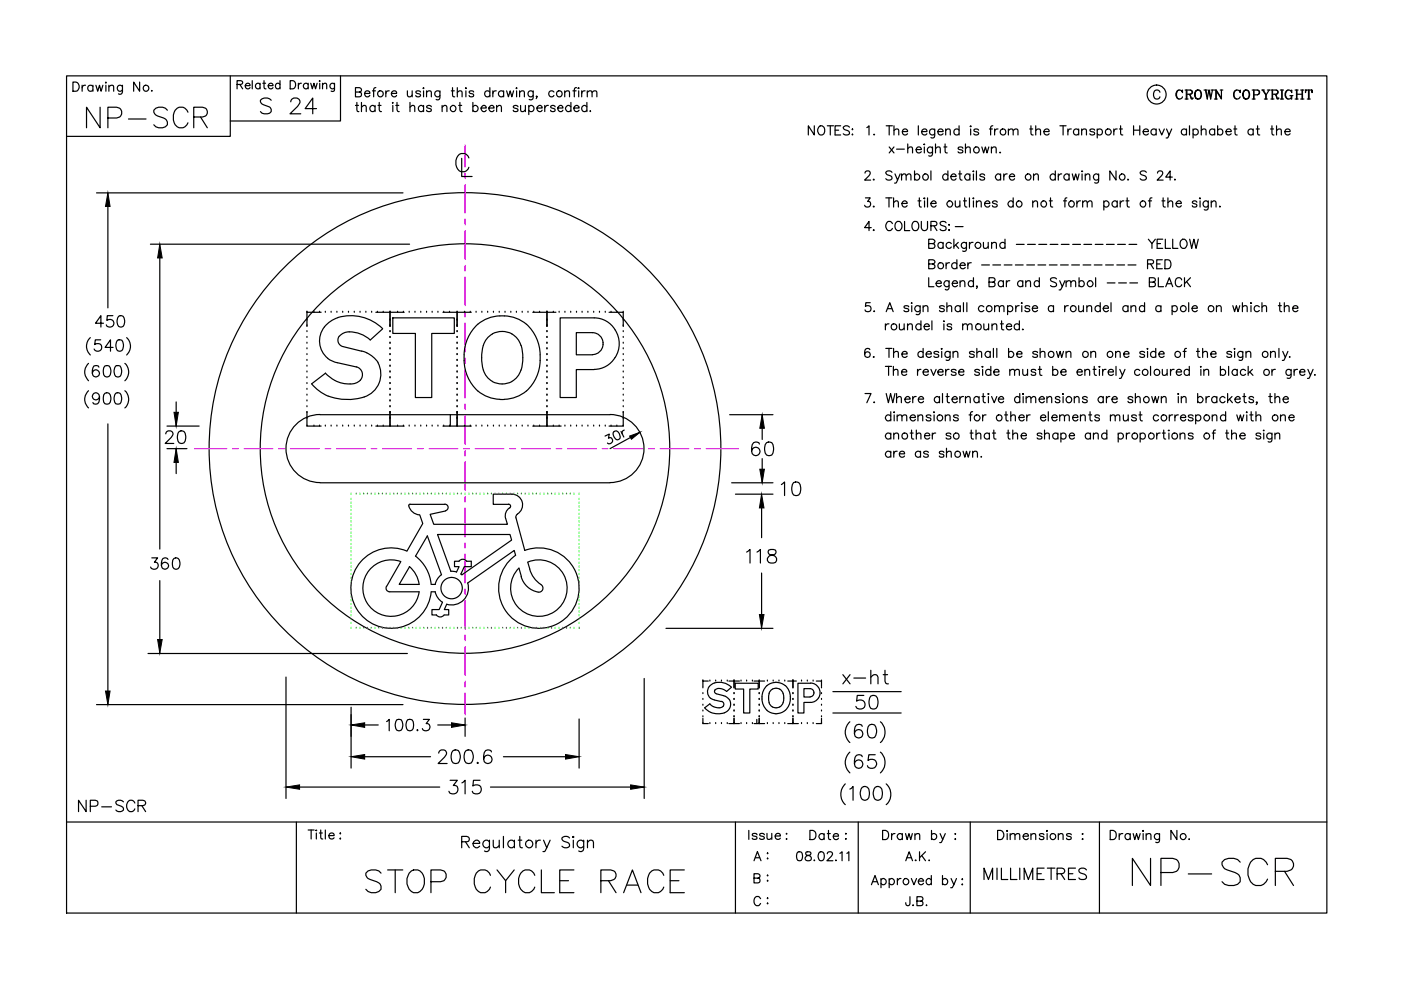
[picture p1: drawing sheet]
<svg xmlns="http://www.w3.org/2000/svg" width="297mm" height="210mm" viewBox="0 0 297 210" stroke-linecap="round" stroke-linejoin="round" font-family="sans-serif">
<g fill="none" stroke="#000" stroke-width=".25">
<path d="M14.1 16.1h267.2v177.5h-267.2zM15.5 17.4h.6a1.03 1.03 0 0 1 .7 1 1.03 1.03 0 0 1-.7 .9h-.6zM17.4 18.1v1.2M18.1 18.1a.58 .58 0 0 0-.7 .5M19.7 18.3a.61 .61 0 0 0-.9-.1 .61 .61 0 0 0 0 .9 .61 .61 0 0 0 .9-.1M19.7 18.1v1.2M20.3 18.1l.4 1.2 .4-1.2 .3 1.2 .4-1.2M22.5 18.1v1.2M22.5 17.4v.2zM23.1 18.4l.5-.3 .4 .1 .1 1.1M23.1 18.1v1.2M26 18.1l-.2 1.7-.2 .2-.5-.1"/>
<path d="M26 18.3a.61 .61 0 0 0-.9-.1 .61 .61 0 0 0 0 .9 .61 .61 0 0 0 .9-.1M29.6 17.4v1.9l-1.3-1.9v1.9M32.2 19.2v.1h.1M48.8 16.1v12.8h-34.7M50.3 17.9l1-.1 .1-.4-.4-.3h-.7v1.7M50.9 17.9l.5 .9M52 18.2h1a.55 .55 0 0 0-.8-.5 .55 .55 0 0 0-.1 .9 .54 .54 0 0 0 .9 0M53.5 17.1v1.7M55.1 17.9a.55 .55 0 0 0-.8-.1 .55 .55 0 0 0 0 .8 .55 .55 0 0 0 .8 0M55.1 17.7v1.1M55.7 17.7h.6M56 17.1v1.4l.1 .3h.3"/>
<path d="M56.9 18.2h1a.55 .55 0 0 0-.8-.5 .55 .55 0 0 0-.1 .9 .54 .54 0 0 0 .9 0M59.4 17.9a.55 .55 0 0 0-.8-.1 .55 .55 0 0 0 0 .8 .55 .55 0 0 0 .8 0M59.4 17.1v1.7M61.5 17.1h.6a.94 .94 0 0 1 .6 .9 .94 .94 0 0 1-.6 .8h-.6zM63.3 17.7v1.1M63.9 17.7a.56 .56 0 0 0-.6 .5M65.3 17.9a.57 .57 0 0 0-.8-.1 .57 .57 0 0 0 0 .9 .57 .57 0 0 0 .8-.1M65.3 17.7v1.1M65.9 17.7l.3 1.1 .4-1.1 .3 1.1 .3-1.1M67.8 17.7v1.1M67.8 17.1v.2zM68.4 18l.4-.3h.4l.1 1.1"/>
<path d="M68.4 17.7v1.1M70.9 17.7v1.5l-.3 .2-.4-.1M70.9 17.9a.55 .55 0 0 0-.8-.1 .55 .55 0 0 0 0 .8 .55 .55 0 0 0 .8 0M72.2 16.1v9.6h-23.4M75.4 19.5l1.1-.1 .1-.3v-.3l-.4-.2h-.8v1.9h.8a.51 .51 0 0 0 .5-.5 .51 .51 0 0 0-.5-.5M77.3 19.8h1.1a.59 .59 0 0 0-.8-.5 .59 .59 0 0 0-.2 .9 .56 .56 0 0 0 .5 .4 .56 .56 0 0 0 .5-.4M79 19.3h.6M79.7 18.6l-.4 .1-.1 .3v1.5M81.8 19.3v1.2M82.5 19.3a.58 .58 0 0 0-.7 .5M83 19.8h1.1a.58 .58 0 0 0-.8-.5 .58 .58 0 0 0-.2 .9 .57 .57 0 0 0 1 0M86.4 19.3l.1 1.1 .4 .1 .5-.3"/>
<path d="M87.4 19.3v1.2M89.2 19.5a.62 .62 0 0 0-1 0l.2 .3 .6 .2 .2 .2a.57 .57 0 0 1-1 0M89.8 19.3v1.2M89.8 18.6v.2zM90.4 19.6a.67 .67 0 0 1 1-.3l.1 1.2M90.4 19.3v1.2M93.3 19.3l-.1 1.7-.3 .2-.4-.1M93.3 19.5a.61 .61 0 0 0-.9-.1 .61 .61 0 0 0 0 .9 .61 .61 0 0 0 .9-.1M95.7 19.3h.6M95.9 18.6v1.6l.1 .2 .4 .1M97 19.6l.3-.3a.44 .44 0 0 1 .7 .3v.9M97 18.6v1.9"/>
<path d="M98.8 19.3v1.2M98.8 18.6l.1 .1-.1 .1zM100.4 19.5a.57 .57 0 0 0-.9 0l.2 .3 .6 .2 .1 .2a.53 .53 0 0 1-.5 .4 .53 .53 0 0 1-.4-.4M103.9 19.5a.61 .61 0 0 0-.9-.1 .61 .61 0 0 0 0 .9 .61 .61 0 0 0 .9-.1M103.9 18.6v1.9M104.5 19.3v1.2M105.2 19.3a.58 .58 0 0 0-.7 .5M106.8 19.5a.61 .61 0 0 0-.9-.1 .61 .61 0 0 0 0 .9 .61 .61 0 0 0 .9-.1M106.8 19.3v1.2M107.4 19.3l.4 1.2 .4-1.2 .3 1.2 .4-1.2M109.5 19.3v1.2M109.5 18.6v.2z"/>
<path d="M110.2 19.6l.4-.3h.5l.1 1.2M110.2 19.3v1.2M113 19.3v1.4a.53 .53 0 0 1-.8 .4M113 19.5a.61 .61 0 0 0-.9-.1 .61 .61 0 0 0 0 .9 .61 .61 0 0 0 .9-.1M117.4 19.5a.61 .61 0 0 0-.9-.1 .61 .61 0 0 0 0 .9 .61 .61 0 0 0 .9-.1M119.7 19.6l.5-.3h.5v1.2M119.7 19.3v1.2M121.5 19.3h.6M122.2 18.6l-.4 .1v.3v1.5M122.7 19.3v1.2M122.7 18.6v.2l-.1-.1zM123.3 19.3v1.2"/>
<path d="M124.1 19.3a.58 .58 0 0 0-.8 .5M124.5 19.6l.3-.3a.44 .44 0 0 1 .7 .3v.9M124.5 19.3v1.2M125.5 19.6a.67 .67 0 0 1 1-.3v1.2M245.9 19.6a.69 .69 0 0 0-.8-.5 .69 .69 0 0 0-.5 .7v.5a.69 .69 0 0 0 .5 .7 .69 .69 0 0 0 .8-.5M250 19.1a1.08 1.08 0 0 0 0 1.9M250.6 19.3l.1 .3v-.5l-.1 .2a.75 .75 0 0 0-.8-.2 .75 .75 0 0 0-.5 .7v.5a.72 .72 0 0 0 .6 .7 .72 .72 0 0 0 .8-.5M251.3 19.1l1.3 .1a.4 .4 0 0 1 .2 .3 .4 .4 0 0 1-.2 .4l-1 .1M251.5 19.1v1.9M251.6 19.1v1.9M252.1 20l.3 .2 .2 .6h.3M252.4 19.1l.1 .1a.43 .43 0 0 1 .2 .4 .43 .43 0 0 1-.3 .4"/>
<path d="M253.9 19.1a.99 .99 0 0 0-.6 1 .99 .99 0 0 0 .8 .9 .99 .99 0 0 0 .6-1 .99 .99 0 0 0-.8-.9 1.09 1.09 0 0 0 0 1.9M254.1 19.1a1.09 1.09 0 0 1 0 1.9M255.3 19.1h.7M255.6 19.1l.4 1.9 .3-1.9 .4 1.9 .4-1.9M255.7 19.1l.3 1.4M256.4 19.1l.3 1.4M256.8 19.1h.5M257.5 19.1h.4M257.8 19.1v1.9M258.7 19.1h.6M259 19.1v1.9l-1.1-1.7M262.2 19.1a1.08 1.08 0 0 0 0 1.9"/>
<path d="M262.8 19.3l.1 .3v-.5l-.1 .2a.72 .72 0 0 0-.8-.2 .72 .72 0 0 0-.5 .7 .83 .83 0 0 0 .2 .9 .83 .83 0 0 0 1 .2l.2-.4M264.1 19.1a.99 .99 0 0 0-.6 1 .99 .99 0 0 0 .8 .9 .99 .99 0 0 0 .6-1 .99 .99 0 0 0-.8-.9 1.09 1.09 0 0 0 0 1.9M264.3 19.1a1.09 1.09 0 0 1 0 1.9M265.5 19.1h1.1l.5 .3-.2 .6-1 .1M265.8 19.1v1.9M265.9 19.1v1.9M266.6 19.1l.4 .3-.1 .5-.3 .2M267.5 19.1h.6M267.7 19.1l.7 1v.9M267.8 19.1l.6 1v.9M268.7 19.1h.6M269.1 19.1l-.7 1"/>
<path d="M269.5 19.1h1.1l.4 .3-.2 .5-1 .1M269.7 19.1v1.9M269.8 19.1v1.9M270.3 20l.3 .2 .3 .7 .2-.1M270.6 19.1l.3 .3-.1 .4-.2 .2M271.5 19.1h.6M271.8 19.1v1.9M273.1 19.1a1.08 1.08 0 0 0 0 1.9M273.8 19.3l.1 .3v-.5l-.1 .2a.75 .75 0 0 0-.8-.2 .75 .75 0 0 0-.5 .7 .85 .85 0 0 0 .2 .9 .85 .85 0 0 0 .9 .2l.2-.2M274.6 19.1h.6M274.9 19.1v1.9M275 19.1v1.9"/>
<path d="M275 20h1.1M275.8 19.1h.7M276.1 19.1v1.9M276.2 19.1v1.9M276.9 19.1l-.1 .5v-.5h1.4v.5l-.1-.5M277.4 19.1v1.9M277.6 19.1v1.9M21.2 22.7v4.4l-2.9-4.4v4.4M22.9 25h1.8a1.14 1.14 0 0 0 1.1-1.1 1.14 1.14 0 0 0-1.1-1.2h-1.8v4.4M27.2 25.2h3.8M35.5 23.4a1.86 1.86 0 0 0-2.9 0 1.15 1.15 0 0 0 .8 1.2l1.3 .4a1.07 1.07 0 0 1 .4 1.9 1.92 1.92 0 0 1-2.5-.4M39.8 23.8a1.59 1.59 0 0 0-1.8-1.1 1.59 1.59 0 0 0-1.2 1.7 2.36 2.36 0 0 0 1.2 2.7 1.56 1.56 0 0 0 1.8-1.1"/>
<path d="M41.1 24.8h1.8l.7-.2a1.04 1.04 0 0 0 0-1.7l-.7-.2h-1.8v4.4M42.5 24.8l1.5 2.3M57.5 21.3a1.55 1.55 0 0 0-2.3 0 .9 .9 0 0 0 .7 .9l.9 .4a.8 .8 0 0 1 .7 .6 .8 .8 0 0 1-.3 .8 1.67 1.67 0 0 1-2-.3M61.7 21.6a.81 .81 0 0 1 .6-.8h.7a.8 .8 0 0 1 .4 1.3l-1.9 2h2.3M67.1 23h-2.4l1.6-2.2v3.3M75.4 22.4h.6M75.7 21.7v1.6v.3l.4 .1M76.6 22.7l.5-.3 .5 .1 .1 1.2M76.6 21.7v2M79.5 22.6a.61 .61 0 0 0-.9 0 .61 .61 0 0 0 0 .9 .61 .61 0 0 0 .9-.1M79.5 22.4v1.3M80.2 22.4h.6"/>
<path d="M80.4 21.7v1.6l.1 .3 .4 .1M83.3 22.4v1.3M83.3 21.7v.2zM83.9 22.4h.7M84.2 21.7v1.6l.1 .3 .3 .1M86.9 22.7l.5-.3 .5 .1v1.2M86.9 21.7v2M89.8 22.6a.61 .61 0 0 0-.9 0 .61 .61 0 0 0 0 .9 .61 .61 0 0 0 .9-.1M89.8 22.4v1.3M91.5 22.6a.57 .57 0 0 0-1.1 0l.3 .3 .7 .2 .1 .3a.57 .57 0 0 1-1.1 0M93.7 22.7l.5-.3 .5 .1 .1 1.2M93.7 22.4v1.3"/>
<path d="M97.3 22.4h.6M97.5 21.7v1.6l.1 .3 .4 .1M97.9 33.6v3.8h2.2M99.4 33.5a1.41 1.41 0 0 0-1.6-1 1.41 1.41 0 0 0-1.1 1.5 1.78 1.78 0 0 0 1.8 2.4l.7-.5 .2-.4M100.3 22.6a.61 .61 0 0 1 .9 0 .61 .61 0 0 1 0 .9 .61 .61 0 0 1-.9-.1M100.3 21.7v2M102 22.9h1.1a.58 .58 0 0 0-.8-.5 .58 .58 0 0 0-.2 1 .53 .53 0 0 0 .5 .3 .53 .53 0 0 0 .5-.3M103.6 22.9h1.1a.58 .58 0 0 0-.8-.5 .58 .58 0 0 0-.1 1 .53 .53 0 0 0 .5 .3 .53 .53 0 0 0 .4-.3M105.3 22.7l.5-.3 .4 .1 .1 1.2M105.3 22.4v1.3M109.8 22.6a.57 .57 0 0 0-1 0l.3 .3 .6 .2 .1 .3a.57 .57 0 0 1-1 0M110.4 22.4l.1 1.2 .4 .1 .5-.4"/>
<path d="M111.4 22.4v1.3M112.1 22.6a.61 .61 0 0 1 .9 0 .61 .61 0 0 1 0 .9 .61 .61 0 0 1-.9-.1M112.1 22.4v1.9M113.8 22.9h1.1a.6 .6 0 0 0-.8-.5 .6 .6 0 0 0-.2 1 .57 .57 0 0 0 1 0M113.8 20.4h-.1h.1l-.1 .5M115.5 22.4v1.3M116.3 22.4a.73 .73 0 0 0-.8 .5M117.7 22.6a.53 .53 0 0 0-.5-.3 .53 .53 0 0 0-.5 .3l.1 .2 .8 .3 .1 .3a.53 .53 0 0 1-.5 .3 .53 .53 0 0 1-.5-.3M118.3 22.9h1.1a.58 .58 0 0 0-.9-.5 .58 .58 0 0 0-.1 1 .53 .53 0 0 0 .5 .3 .53 .53 0 0 0 .5-.3M121 22.6a.63 .63 0 0 0-.9-.1 .63 .63 0 0 0 0 1 .63 .63 0 0 0 .9-.1M121 21.7v2M121.7 22.9h1.1a.6 .6 0 0 0-.9-.5 .6 .6 0 0 0-.1 1 .57 .57 0 0 0 1 0"/>
<path d="M124.4 22.6a.61 .61 0 0 0-.9 0 .61 .61 0 0 0 0 .9 .61 .61 0 0 0 .9-.1M124.4 21.7v2M125.2 23.5l-.1 .1h.1M172.6 26.7v1.9l-1.2-1.9v1.9M173.6 27l.2-.2a.87 .87 0 0 1 1 .3 .87 .87 0 0 1 0 1.1 .72 .72 0 0 1-.8 .4 .72 .72 0 0 1-.6-.7zM175.4 26.7h1.3M176 26.7v1.9M177.1 27.6h.7M178.2 26.7h-1.1v1.9h1.1M180.1 27a.73 .73 0 0 0-.7-.4 .73 .73 0 0 0-.6 .5l.2 .3 .9 .4 .2 .6a.92 .92 0 0 1-1.3 0M180.7 27.4h.1zM180.7 28.5h.1z"/>
<path d="M183.4 36.7l.1-.3 .3-.2 .6 .2a.66 .66 0 0 1-.2 .9l-.9 .9h1.3M183.8 27.1l.4-.4v1.9M185.3 38l-.2 .1h.2M185.3 28.4l-.1 .1h.2M187.9 26.7h1.3M188.5 26.7v1.9M188.5 31.2l1 1.2M189.1 36.5a.73 .73 0 0 0-.7-.3 .73 .73 0 0 0-.6 .5l.2 .3 .7 .3a.48 .48 0 0 1 .4 .6 .84 .84 0 0 1-1.3 0M189.5 27.7l.5-.4 .5 .1 .1 1.2M189.5 26.7v1.9M189.5 31.2l-1 1.2M189.8 36.9l.5 1.3 .6-1.3"/>
<path d="M190.1 31.6h1.6M190.3 38.2l-.3 .5-.3 .1M191.1 37.3l.5-.4 .4 .1 .1 1.2M191.1 36.9v1.3M191.3 27.9h1.1a.6 .6 0 0 0-.8-.5 .6 .6 0 0 0-.2 1 .6 .6 0 0 0 1 0M192.1 37.3l.5-.4 .5 .1v1.2M192.5 31.5l.4-.3h.5l.1 1.2M192.5 30.5v1.9M193.9 37.2a.61 .61 0 0 1 .9-.1 .61 .61 0 0 1 0 .9 .61 .61 0 0 1-.9-.1M193.9 36.2v2M194.2 31.7h1.1a.6 .6 0 0 0-.8-.5 .6 .6 0 0 0-.2 1 .6 .6 0 0 0 1 0M194.7 26.7v1.9"/>
<path d="M195.4 27.9h1.1a.6 .6 0 0 0-.8-.5 .6 .6 0 0 0-.2 1 .62 .62 0 0 0 1 0M196 31.2v1.2M196 30.5v.2zM197.4 36.2v2M197.7 31.2v1.4a.49 .49 0 0 1-.3 .5 .49 .49 0 0 1-.5-.1M197.7 31.5a.61 .61 0 0 0-.9-.1 .61 .61 0 0 0 0 .9 .61 .61 0 0 0 .9-.1M198.2 27.3l-.1 1.8-.3 .2-.4-.1M198.2 27.6a.62 .62 0 0 0-.9-.1 .62 .62 0 0 0 0 .9 .62 .62 0 0 0 .9 0M198.3 31.5l.5-.3h.5l.1 1.2M198.3 30.5v1.9M198.9 27.9h1.1a.6 .6 0 0 0-.9-.5 .6 .6 0 0 0-.2 1 .6 .6 0 0 0 1.1 0M200.1 31.2h.7"/>
<path d="M200.4 30.5v1.6l.1 .2 .3 .1M200.5 27.7l.4-.4 .5 .1 .1 1.2M200.5 27.3v1.3M201 37.2a.61 .61 0 0 0-.9-.1 .61 .61 0 0 0 0 .9 .61 .61 0 0 0 .9-.1M201 36.2v2M201.6 37.4h1.1a.6 .6 0 0 0-.8-.5 .6 .6 0 0 0-.2 1 .57 .57 0 0 0 1 0M203.3 36.9h.6M203.3 27.6a.62 .62 0 0 0-.9-.1 .62 .62 0 0 0 0 .9 .62 .62 0 0 0 .9 0M203.3 26.7v1.9M203.5 36.2v1.6l.1 .3 .4 .1M204.1 31.5a.57 .57 0 0 0-1 0l.1 .1 .9 .3v.3a.62 .62 0 0 1-1 0M204.7 31.5l.5-.3h.4l.1 1.2"/>
<path d="M204.7 30.5v1.9M205.6 37.2a.61 .61 0 0 0-.9-.1 .61 .61 0 0 0 0 .9 .61 .61 0 0 0 .9-.1M205.6 36.9v1.3M205.8 27.3v1.3M205.8 26.7l.1 .1-.1 .1zM206.3 36.3h.2zM206.4 36.9v1.3M207 36.2v2M207.5 27.6a.62 .62 0 0 0-1 0l.1 .2 .8 .3 .1 .3a.62 .62 0 0 1-1 0M208.2 31.2l.3 1.2 .4-1.2 .4 1.2 .3-1.2M208.8 37.2a.57 .57 0 0 0-1.1 0l.1 .1 .9 .3 .1 .3a.57 .57 0 0 1-1.1 0M209.8 27.3h.6"/>
<path d="M210.2 31.5l.5-.3h.4l.1 1.2M210.2 31.2v1.2M210.5 26.7l-.4 .1-.1 .3v1.5M210.9 27.3v1.3M211.6 27.3a.58 .58 0 0 0-.7 .6M212.1 32.3h-.2h.2M212.1 37.2a.61 .61 0 0 0-.9-.1 .61 .61 0 0 0 0 .9 .61 .61 0 0 0 .9-.1M212.1 36.9v1.3M212.8 36.9v1.3M213.5 36.9a.65 .65 0 0 0-.7 .5M213.8 27.7l.5-.4 .4 .1 .1 1.2M213.8 27.3v1.3"/>
<path d="M214 37.4h1.1a.6 .6 0 0 0-.8-.5 .6 .6 0 0 0-.2 1 .57 .57 0 0 0 1 0M214.8 27.7l.3-.3a.44 .44 0 0 1 .7 .3v.9M218.3 27.3h.7M218.6 26.7v1.5l.1 .3 .3 .1M219.1 37.3l.5-.4 .5 .1v1.2M219.1 36.9v1.3M219.6 27.7a.67 .67 0 0 1 .9-.3l.1 1.2M219.6 26.7v1.9M221.3 27.9h1.1a.6 .6 0 0 0-.8-.5 .6 .6 0 0 0-.2 1 .62 .62 0 0 0 1 0M223.7 37.2a.61 .61 0 0 0-.9-.1 .61 .61 0 0 0 0 .9 .61 .61 0 0 0 .9-.1M223.7 36.2v2M224.4 36.9v1.3"/>
<path d="M224.7 26.7h1.3M225.1 36.9l-.4 .1-.3 .4M225.4 26.7v1.9M226.4 27.3v1.3M226.7 37.2a.61 .61 0 0 0-.9-.1 .61 .61 0 0 0 0 .9 .61 .61 0 0 0 .9-.1M226.7 36.9v1.3M227.1 27.3a.58 .58 0 0 0-.7 .6M227.3 36.9l.4 1.3 .4-1.3 .3 1.3 .4-1.3M228.7 27.6a.62 .62 0 0 0-.9-.1 .62 .62 0 0 0 0 .9 .62 .62 0 0 0 .9 0M228.7 27.3v1.3M229.3 27.7a.67 .67 0 0 1 1-.3v1.2M229.3 27.3v1.3"/>
<path d="M229.4 36.2l.1 .1-.1 .1zM229.4 36.9v1.3M230.1 37.3l.4-.4 .5 .1 .1 1.2M230.1 36.9v1.3M232.1 27.6a.62 .62 0 0 0-1 0l.1 .2 .6 .2a.33 .33 0 0 1 .2 .5 .7 .7 0 0 1-.9-.1M232.6 27.6a.62 .62 0 0 1 .9-.1 .62 .62 0 0 1 0 .9 .62 .62 0 0 1-.9 0M232.6 27.3v2M232.9 36.9l-.1 1.8-.2 .1-.5-.1M232.9 37.2a.61 .61 0 0 0-.9-.1 .61 .61 0 0 0 0 .9 .61 .61 0 0 0 .9-.1M236.1 27.3v1.3M236.6 36.2v2l-1.3-2v2M236.9 27.3a.58 .58 0 0 0-.8 .6"/>
<path d="M237.3 27.3h.7M237.6 26.7v1.5l.1 .3 .4 .1M239.2 38l-.1 .1h.2M240.3 27.6h1.4M240.3 26.7v1.9M241.7 26.7v1.9M242.4 27.9h1.1a.6 .6 0 0 0-.9-.5 .6 .6 0 0 0-.1 1 .62 .62 0 0 0 1 0M243 36.5a.73 .73 0 0 0-.7-.3 .73 .73 0 0 0-.6 .5l.2 .3 .9 .3 .2 .6a.84 .84 0 0 1-1.3 0M245.1 27.6a.62 .62 0 0 0-.9-.1 .62 .62 0 0 0 0 .9 .62 .62 0 0 0 .9 0M245.1 27.3v1.3M245.4 36.7l.1-.3 .3-.2 .6 .2a.66 .66 0 0 1-.1 .9l-1 .9h1.3M245.8 27.3l.5 1.3 .6-1.3"/>
<path d="M247.3 27.3l.6 1.3 .5-1.3M247.9 28.6l-.4 .7h-.3M248.6 37.5h-1.4l.9-1.3v2M249.1 38l-.1 .1h.2M251.3 21h.6M251.6 27.6a.62 .62 0 0 0-.9-.1 .62 .62 0 0 0 0 .9 .62 .62 0 0 0 .9 0M251.6 27.3v1.3M252.2 26.7v1.9M252.3 20.1l.3 .9h.2l.1-.3M253 27.6a.62 .62 0 0 1 .9-.1 .62 .62 0 0 1 0 .9 .62 .62 0 0 1-.9 0M253 27.3v2M254.7 27.7a.67 .67 0 0 1 .9-.3l.1 1.2"/>
<path d="M254.7 26.7v1.9M257.5 21h.6M257.5 27.6a.62 .62 0 0 0-.9-.1 .62 .62 0 0 0 0 .9 .62 .62 0 0 0 .9 0M257.5 27.3v1.3M258.2 27.6a.62 .62 0 0 1 .9-.1 .62 .62 0 0 1 0 .9 .62 .62 0 0 1-.9 0M258.2 26.7v1.9M259 20.8l-1.1-1.7v1.9M259.9 27.9h1.1a.6 .6 0 0 0-.8-.5 .6 .6 0 0 0-.2 1 .6 .6 0 0 0 1 0M261.6 27.3h.6M261.8 26.7v1.5l.1 .3 .4 .1M265.5 21h.6M265.7 27.6a.62 .62 0 0 0-.9-.1 .62 .62 0 0 0 0 .9 .62 .62 0 0 0 .9 0"/>
<path d="M265.7 27.3v1.3M266.3 27.3h.7M266.6 26.7v1.5l.1 .3 .4 .1M268.1 21h.6M269.4 27.3h.6M269.5 21h.6M269.7 26.7v1.5l.1 .3 .3 .1M270.4 20.1l.4 .9h.2l.1-.3M270.7 27.7l.4-.4 .5 .1 .1 1.2M270.7 26.7v1.9M271.5 21h.6M272.4 27.9h1.1a.6 .6 0 0 0-.8-.5 .6 .6 0 0 0-.2 1 .62 .62 0 0 0 1 0"/>
<path d="M273.5 20.3h.6M273.8 20.3v.7M273.9 20.3v.7M274.6 21h.6M275.8 21h.7M277.2 21h.6M20.5 40.9h64.9M22.9 43.8v21.5M31.9 51.8h54.9M33.9 54.7v61.7M183.5 42h1l-.5 .7a.64 .64 0 0 1 .5 1 .64 .64 0 0 1-1.1 0l-.1-.2M184.7 48.3h-1.4l.9-1.4v2"/>
<path d="M185.3 43.7l-.2 .1h.2M185.3 48.7l-.2 .1h.2M187.8 42h1.3M188.5 42v1.9M189.2 47.4a.72 .72 0 0 0-.8-.5 .72 .72 0 0 0-.6 .8v.4a.72 .72 0 0 0 .6 .8 .72 .72 0 0 0 .8-.5M189.5 43l.4-.4 .5 .1 .1 1.2M189.5 42v1.9M190.1 47a.93 .93 0 0 1 1.1 .5 .93 .93 0 0 1-.2 1.1 .78 .78 0 0 1-1 .1 .78 .78 0 0 1-.2-1zM191.2 43.1h1.1a.6 .6 0 0 0-.8-.5 .6 .6 0 0 0-.2 1 .57 .57 0 0 0 1 0M191.8 46.9v2h1.1M193.7 47a.93 .93 0 0 1 1.1 .4 .93 .93 0 0 1-.2 1.2 .7 .7 0 0 1-.8 .3 .7 .7 0 0 1-.4-.8v-.7zM194.6 42.6h.7"/>
<path d="M194.9 42v1.5l.1 .3 .3 .1M195.3 46.9v1.4a.66 .66 0 0 0 .7 .6 .66 .66 0 0 0 .7-.6v-1.4M195.9 42h.2l-.1 .2zM196 42.6v1.3M196.7 42v1.9M196.9 56l1.1-.1a.4 .4 0 0 0 .2-.4 .4 .4 0 0 0-.2-.3l-1.1-.1v1.9h.9a.49 .49 0 0 0 .4-.3 .49 .49 0 0 0-.1-.5l-.3-.2M196.9 51.6h1.1l.2-.3-.1-.4-.3-.2h-.9v2h.9a.51 .51 0 0 0 .4-.5 .51 .51 0 0 0-.4-.6M196.9 58.9v1.9h1.1M197.4 43.1h1.1a.6 .6 0 0 0-.9-.5 .6 .6 0 0 0-.1 1 .57 .57 0 0 0 1 0M197.4 47.9l1.1-.1 .1-.3-.1-.5-1.1-.1v2M198 47.9l.6 1M200 51.6a.61 .61 0 0 0-.9 0 .61 .61 0 0 0 0 .9 .61 .61 0 0 0 .9-.1"/>
<path d="M200 51.4v1.3M200.6 47.2a.71 .71 0 0 0-.7-.3 .71 .71 0 0 0-.6 .5l.2 .3 .7 .3a.47 .47 0 0 1 .4 .3 .47 .47 0 0 1-.2 .5 .87 .87 0 0 1-1.1-.2M200.6 55.7v1.3M201.2 47.6v.2zM201.2 48.7v.2zM201.2 59.5v1.5a.49 .49 0 0 1-.3 .4 .49 .49 0 0 1-.5-.1M201.2 59.8a.61 .61 0 0 0-.9-.1 .61 .61 0 0 0 0 .9 .61 .61 0 0 0 .9-.1M201.3 55.7a.63 .63 0 0 0-.7 .6M201.7 51.6a.61 .61 0 0 0-.9 0 .61 .61 0 0 0 0 .9 .61 .61 0 0 0 .9-.1M202.2 50.7v2M202.5 42.6l.1 1.2 .5 .1 .4-.4M202.5 48h1.7"/>
<path d="M202.6 51.9l.7 .8M202.9 56a.62 .62 0 0 0-.9-.1 .62 .62 0 0 0 0 .9 .62 .62 0 0 0 .9-.1M202.9 55.1v1.9M203.2 51.4l-1 .9M203.5 42.6v1.3M203.6 56.3h1.1a.6 .6 0 0 0-.9-.5 .6 .6 0 0 0-.2 .9 .6 .6 0 0 0 1.1 0M203.6 59.9l.4-.4 .4 .1 .2 1.2M203.6 59.5v1.3M204.3 42.6h.6M204.5 42v1.5l.2 .3 .3 .1M204.9 51.4l-.1 1.7-.3 .2-.4-.1M204.9 51.6a.61 .61 0 0 0-.9 0 .61 .61 0 0 0 0 .9 .61 .61 0 0 0 .9-.1"/>
<path d="M205.2 55.7v1.3M205.5 42v1.9M205.5 51.4v1.3M205.9 55.7a.58 .58 0 0 0-.7 .6M206.3 42h.2l-.1 .2zM206.3 51.4a.64 .64 0 0 0-.8 .5M206.4 42.6v1.3M206.4 59.8a.61 .61 0 0 0-.9-.1 .61 .61 0 0 0 0 .9 .61 .61 0 0 0 .9-.1M206.4 58.9v1.9M207 43l.5-.4 .5 .1v1.2M207 42.6v1.3M208.1 56.2h1.7"/>
<path d="M208.5 51.4l.1 1.2 .5 .1 .4-.4M208.8 43.1h1.1a.6 .6 0 0 0-.9-.5 .6 .6 0 0 0-.2 1 .57 .57 0 0 0 1.1 0M209.5 51.4v1.3M209.7 59.8l1.1-.1 .2-.3-.1-.3-.4-.2h-.8v1.9h.8l.4-.2 .1-.4-.5-.4M210.2 51.7a.67 .67 0 0 1 1-.2l.1 1.2M210.2 51.4v1.3M210.5 56.2h1.6M211.4 42.9a.57 .57 0 0 0-1 0l.1 .2 .8 .2 .1 .3a.57 .57 0 0 1-1 0M212.7 59.8a.61 .61 0 0 0-.9-.1 .61 .61 0 0 0 0 .9 .61 .61 0 0 0 .9-.1M212.7 59.5v1.3M212.9 56.2h1.7M213.1 51.6a.61 .61 0 0 0-.9 0 .61 .61 0 0 0 0 .9 .61 .61 0 0 0 .9-.1"/>
<path d="M213.1 50.7v2M213.4 59.5v1.3M214.1 59.5a.58 .58 0 0 0-.7 .6M214.8 42.9a.61 .61 0 0 0-.9-.1 .61 .61 0 0 0 0 .9 .61 .61 0 0 0 .9-.1M214.8 42v1.9M215.3 56.2h1.6M215.5 51.8h1.6M216.8 59.8a.61 .61 0 0 0-.9-.1 .61 .61 0 0 0 0 .9 .61 .61 0 0 0 .9-.1M216.8 59.5v1.3M217.5 59.9l.4-.4 .5 .1 .1 1.2M217.5 59.5v1.3M217.7 56.2h1.6"/>
<path d="M217.9 51.8h1.6M219 43l.4-.4 .5 .1 .1 1.2M219 42.6v1.3M220.1 56.2h1.6M220.2 51.8h1.7M220.4 59.8a.61 .61 0 0 0-.9-.1 .61 .61 0 0 0 0 .9 .61 .61 0 0 0 .9-.1M220.4 58.9v1.9M222.5 42.6h.6M222.5 56.2h1.6M222.6 51.8h1.7M222.7 42v1.5l.1 .3 .4 .1M224 59.1a.73 .73 0 0 0-1.3 .3l.2 .2 .9 .4 .2 .5a.86 .86 0 0 1-1.3 0"/>
<path d="M224.7 59.5l.5 1.3 .6-1.3M224.8 56.2h1.7M225 51.8h1.7M225.5 42.6h.6M226 59.9l.5-.4 .5 .1v1.2M226 59.5v1.3M226.2 42h-.3l-.1 .3v1.6M227 59.9l.5-.4 .5 .1 .1 1.2M227.2 56.2h1.7M227.4 51.8h1.7M228.3 42.6v1.3M228.8 59.8a.61 .61 0 0 1 .9-.1 .61 .61 0 0 1 0 .9 .61 .61 0 0 1-.9-.1"/>
<path d="M228.8 58.9v1.9M229.1 42.6a.73 .73 0 0 0-.8 .5M229.5 43l.5-.4 .4 .1 .1 1.2M229.5 42.6v1.3M229.6 56.2h1.7M229.8 51.8h1.7M230.5 43l.5-.4 .5 .1v1.2M232 56.2h1.7M232.2 51.8h1.7M232.3 58.9v1.9M234 42.9a.61 .61 0 0 1 .9-.1 .61 .61 0 0 1 0 .9 .61 .61 0 0 1-.9-.1M234 42.6v1.9"/>
<path d="M234.4 56.2h1.7M234.6 51.8h1.6M234.8 60h1.6M236.8 56.2h1.6M236.9 42.9a.61 .61 0 0 0-.9-.1 .61 .61 0 0 0 0 .9 .61 .61 0 0 0 .9-.1M236.9 42.6v1.3M237 51.8h1.6M237.2 60h1.6M237.5 42.6v1.3M238.3 42.6a.73 .73 0 0 0-.8 .5M238.7 42.6h.7M239 42v1.5l.1 .3 .4 .1"/>
<path d="M239.2 56.2h1.6M239.4 51.8h1.6M239.5 60h1.7M243.3 56l1.1-.1 .2-.3-.1-.4-.3-.1h-.9v1.9M243.5 42.6h.7M243.5 50.7l.7 .9 .8-.9M243.7 59.8l1.1-.1 .2-.3-.1-.3-.4-.2h-.8v1.9h.8l.4-.2 .1-.4-.5-.4M243.9 56l.7 1M244.2 42h-.3l-.1 .3v1.6M244.2 51.6v1.1M245.3 56h.7M245.3 51.6h.8"/>
<path d="M245.6 58.9v1.9h1.1M246.4 42.6h.6M246.4 55.1h-1.1v1.9h1.1M246.5 50.7h-1.2v2h1.2M246.6 42v1.5l.1 .3 .4 .1M247 55.1h.6a1.02 1.02 0 0 1 .7 .9 1.02 1.02 0 0 1-.7 1h-.6zM247.1 50.7v2h1.1M247.6 43l.5-.4 .5 .1v1.2M247.6 42v1.9M248.6 50.7v2h1.1M249.4 43.1h1.1a.6 .6 0 0 0-.9-.5 .6 .6 0 0 0-.2 1 .57 .57 0 0 0 1.1 0M250.4 51l.2-.2a.86 .86 0 0 1 1 .3 .86 .86 0 0 1 0 1.1 .69 .69 0 0 1-.8 .5 .69 .69 0 0 1-.6-.8z"/>
<path d="M250.5 59.4a.69 .69 0 0 0-.7-.5 .69 .69 0 0 0-.6 .7 .83 .83 0 0 0 .2 .9 .83 .83 0 0 0 .9 .2l.2-.3M251.1 58.9v1.9M251.6 59.7l.8 1.1M252.2 50.7l.5 2 .4-2 .5 2 .5-2M252.4 58.9l-1.3 1.3M253.8 42.9a.53 .53 0 0 0-.5-.3 .53 .53 0 0 0-.5 .3l.1 .2 .8 .2 .1 .3a.53 .53 0 0 1-.5 .3 .53 .53 0 0 1-.5-.3M254.3 42h.2l-.1 .2zM254.4 42.6v1.3M256.2 42.6l-.1 1.8-.3 .1-.5-.1M256.2 42.9a.61 .61 0 0 0-.9-.1 .61 .61 0 0 0 0 .9 .61 .61 0 0 0 .9-.1M256.8 43l.5-.4 .4 .1 .1 1.2M256.8 42.6v1.3"/>
<path d="M258.6 43.7l-.1 .1h.3M18.8 77a2.49 2.49 0 0 0 0 3.7M19.1 71.6a2.49 2.49 0 0 0 0 3.7M21 77.9a.78 .78 0 0 0-1.1-.3 1.92 1.92 0 0 0 0 2.2 .76 .76 0 0 0 1.1-.3 .76 .76 0 0 0-.5-1.1 .76 .76 0 0 0-.9 .7M21.4 72.1h-1.2l-.1 1a.85 .85 0 0 1 1.3 0 .85 .85 0 0 1-.2 1.2 .85 .85 0 0 1-1.2-.3M21.9 68.5h-1.7l1.2-1.6v2.4M22.2 77.6a.82 .82 0 0 1 1.2 .4 1.51 1.51 0 0 1-.6 1.9h-.2a1.07 1.07 0 0 1-.7-1.4l.1-.5zM23.9 66.9h-1.2v1a.85 .85 0 0 1 1.2 0 .85 .85 0 0 1-.1 1.3 .85 .85 0 0 1-1.3-.3M24 73.7h-1.7l1.1-1.6v2.4M24.5 77.6a.81 .81 0 0 1 1.2 .4 1.94 1.94 0 0 1-.2 1.8 .75 .75 0 0 1-1.2-.3 2.01 2.01 0 0 1 .2-1.9zM24.9 72.1a.81 .81 0 0 1 1.1 .4 1.94 1.94 0 0 1-.2 1.8 .75 .75 0 0 1-1.1-.3 2.01 2.01 0 0 1 .2-1.9zM25.2 67.1a.75 .75 0 0 1 1.1 .3 1.91 1.91 0 0 1-.2 1.8 .75 .75 0 0 1-1.2-.3 1.91 1.91 0 0 1 .3-1.8z"/>
<path d="M26.5 77a2.49 2.49 0 0 1 0 3.7M26.9 71.6a2.49 2.49 0 0 1 0 3.7M65.1 66.2h.1M65.1 67.9h.1M65.1 69.1h.1M65.1 70.3h.1M65.1 71.5h.1M65.1 72.8h.1M65.1 74h.1M65.1 75.2h.1M65.1 76.4h.1M65.1 77.6h.1"/>
<path d="M65.1 78.9h.1M66.6 66.2h.1M67.7 66.2h.1M68.1 66.2h-3v3M68.8 69.3a4.8 4.8 0 0 0 .7 6.7M69 66.2h.1M69 79.1a6.9 6.9 0 0 0 5.2 2.3M69 79.1l-2.9 2.3M69.5 76l.8 .5 1.3 .4M70.2 66.2h.1M71.4 66.2h.1M71.6 76.9l4 .9"/>
<path d="M71.6 67.3a9.7 9.7 0 0 1 9.5 2.4M71.6 67.4l-1.5 .7-1.3 1.2M71.9 71.3a1.42 1.42 0 0 0 .8 2.2M72.7 66.2h.1M72.7 73.5l4 1M73.9 66.2h.1M75.1 66.2h.1M75.6 77.8a1.71 1.71 0 0 1 .8 2.8M76.3 66.2h.1M76.7 74.4a5.1 5.1 0 0 1 4.1 5.1 5.1 5.1 0 0 1-4.4 4.9 11.7 11.7 0 0 1-6.8-.4M77.6 66.2h.1M78.8 66.2h.1"/>
<path d="M79.7 66.2h3v3v-3h3M80 66.2h.1M81.1 69.7l-2.6 2.4a5.8 5.8 0 0 0-5.8-1.4l-.7 .6M81.3 66.2h.1M82.7 78.9h.1M82.7 77.6h.1M82.7 76.4h.1M82.7 75.2h.1M82.7 74h.1M82.7 72.8h.1M82.7 71.5h.1M82.7 70.3h.1"/>
<path d="M82.7 69.1h.1M82.7 67.9h.1M82.7 66.2h.1M83.3 67.4h13v3.3h-4.8v13.6h-3.4v-13.6h-4.8zM84.3 66.2h.1M85.5 66.2h.1M86.8 66.2h.1M88 66.2h.1M89.2 66.2h.1M90.4 66.2h.1M91.6 66.2h.1M92.9 66.2h.1"/>
<path d="M94.1 66.2h.1M95.3 66.2h.1M96.9 78.9h.1M96.9 77.6h.1M96.9 76.4h.1M96.9 75.2h.1M96.9 74h.1M96.9 72.8h.1M96.9 71.5h.1M96.9 70.3h.1M96.9 69.1h.1M96.9 67.9h.1"/>
<path d="M96.9 66.2h.1M98.4 76.4a9 9 0 0 0 2.9 6.5M98.4 75.2v1.2M98.5 66.2h.1M99.7 66.2h.1M99.9 66.2h-3v3v-3h-3M100.9 66.2h.1M102.2 66.2h.1M102.5 73.2a8.4 8.4 0 0 0 .7 6.7 4 4 0 0 0 3.3 1.5M103.4 66.2h.1M104.4 70.8l-1.2 1-.7 1.4M104.6 66.2h.1"/>
<path d="M105.8 66.2h.1M106.5 70.3l-1.3 .2-.8 .3M106.5 70.3l.8 .1 1.2 .4M107.1 66.2h.1M108.3 66.2h.1M108.5 70.8l1.2 1 .7 1.4M109.5 66.2h.1M110.4 78.4l-.7 1.5-1.2 1M110.5 73.2a10 10 0 0 1 0 5.3M110.7 66.2h.1M111.9 66.2h.1M113.2 66.2h.1"/>
<path d="M114.4 66.2h.1M114.5 75.2v1.2M114.5 75.2a8.1 8.1 0 0 0-8-8.2 8.1 8.1 0 0 0-8.1 8.2M114.5 76.4a9 9 0 0 1-2.9 6.5M116 66.2h.1M116 78.9h.1M116 77.6h.1M116 76.4h.1M116 75.2h.1M116 74h.1M116 72.8h.1M116 71.5h.1"/>
<path d="M116 70.3h.1M116 69.1h.1M116 67.9h.1M117.3 66.2h.1M117.9 66.2h-1.9v3v-3h-3M118.5 66.2h.1M118.8 67.4h7.2a5.5 5.5 0 0 1 5.3 5.5 5.5 5.5 0 0 1-5.3 5.5h-3.8v5.9h-3.4zM119.8 66.2h.1M121 66.2h.1M122.2 66.2h.1M123.4 66.2h.1M124.6 66.2h.1"/>
<path d="M125.9 66.2h.1M127.1 66.2h.1M127.9 72.7a2.26 2.26 0 0 0-2.3-2.2h-3.4v4.7h3.4M127.9 72.6a2.29 2.29 0 0 1-2.3 2.6M128.3 66.2h.1M129.1 66.2h3v3M129.6 66.2h.1M130.8 66.2h.1M132.1 78.9h.1M132.1 77.6h.1M132.1 76.4h.1M132.1 75.2h.1"/>
<path d="M132.1 74h.1M132.1 72.8h.1M132.1 71.5h.1M132.1 70.3h.1M132.1 69.1h.1M132.1 67.9h.1M132.1 66.2h.1M184.4 74.1a.58 .58 0 0 0-1 .1 1.36 1.36 0 0 0 .2 1.5 .59 .59 0 0 0 .9-.3 .59 .59 0 0 0-.5-.8 .59 .59 0 0 0-.7 .5M184.5 64.2h-.9l-.1 .8a.67 .67 0 0 1 1 0 .67 .67 0 0 1-.1 1 .67 .67 0 0 1-1-.3M185.3 75.6l-.2 .1h.2M185.3 65.9l-.1 .1h.2M187.7 77.7h1.3"/>
<path d="M187.7 68.7v1.2M187.8 73.9h1.3M187.9 66.1l.8-1.9 .7 1.9M188.2 65.4h.9M188.4 77.7v1.9M188.5 68.7a.64 .64 0 0 0-.8 .5M188.5 73.9v1.9M189.4 78.7l.4-.4 .5 .1 .1 1.2M189.4 77.7v1.9M189.5 74.8l.4-.3 .5 .1 .1 1.2M189.5 73.9v1.9M190.7 68.7l.1 1.1 .4 .1 .5-.3"/>
<path d="M191.1 78.9h1.1a.6 .6 0 0 0-.8-.5 .6 .6 0 0 0-.2 .9 .62 .62 0 0 0 1 0M191.2 75.1h1.1a.6 .6 0 0 0-.8-.5 .6 .6 0 0 0-.2 .9 .62 .62 0 0 0 1 0M191.7 68.7v1.2M192.4 69l.5-.3h.5v1.2M192.4 68.7v1.2M192.7 65.1a.62 .62 0 0 0-1 0v.2l.7 .1a.33 .33 0 0 1 .2 .6 .7 .7 0 0 1-.9-.2M193.3 64.8v1.3M193.3 64.2v.1zM194.5 78.3v1.3M195.1 64.8v1.5a.54 .54 0 0 1-.9 .3M195.1 65.1a.64 .64 0 0 0-1-.1 .64 .64 0 0 0 0 .9 .64 .64 0 0 0 1-.1M195.3 78.3a.63 .63 0 0 0-.8 .6"/>
<path d="M195.3 68.9a.62 .62 0 0 0-1-.1 .62 .62 0 0 0 0 1 .62 .62 0 0 0 1-.1M195.3 68v1.9M195.7 78.9h1.1a.6 .6 0 0 0-.8-.5 .6 .6 0 0 0-.2 .9 .62 .62 0 0 0 1 0M195.7 65.2a.63 .63 0 0 1 .9-.3l.1 1.2M195.7 64.8v1.3M195.7 74.8a.62 .62 0 0 0-.9-.1 .62 .62 0 0 0 0 .9 .62 .62 0 0 0 .9-.1M195.7 73.9v1.9M195.9 69.2h1.1a.6 .6 0 0 0-.8-.5 .6 .6 0 0 0-.2 1 .6 .6 0 0 0 1 0M196.4 75.1h1.1a.6 .6 0 0 0-.9-.5 .6 .6 0 0 0-.2 .9 .62 .62 0 0 0 1.1 0M197.4 78.3l.5 1.3 .6-1.3M197.6 68v1.9M198.5 60.1h1.1v-.2a.62 .62 0 0 0-.9-.2 .62 .62 0 0 0-.2 .9 .62 .62 0 0 0 .9 .1l.2-.2"/>
<path d="M198.9 78.9h1.1a.6 .6 0 0 0-.9-.5 .6 .6 0 0 0-.2 .9 .62 .62 0 0 0 1.1 0M199 74.8a.62 .62 0 0 0-1 0l.1 .2 .7 .1a.33 .33 0 0 1 .1 .6 .7 .7 0 0 1-.9-.2M199.6 74h.2zM199.7 74.5v1.3M200.1 68.7v1.2M200.1 68l.2 .1-.2 .1zM200.2 65.1a.62 .62 0 0 0-1 0l.1 .2 .7 .1a.33 .33 0 0 1 .1 .6 .7 .7 0 0 1-.9-.2M200.5 78.3v1.3M200.8 65.2l.3-.3a.44 .44 0 0 1 .7 .3v.9M200.8 64.2v1.9M201.2 78.3a.63 .63 0 0 0-.7 .6M201.4 74.5l-.1 1.7-.2 .2-.5-.1"/>
<path d="M201.4 74.8a.62 .62 0 0 0-.9-.1 .62 .62 0 0 0 0 .9 .62 .62 0 0 0 .9-.1M201.8 68.9a.57 .57 0 0 0-1 0l.1 .2 .8 .3 .1 .3a.57 .57 0 0 1-1 0M201.9 60.1h1.1a.6 .6 0 0 0-.8-.5 .6 .6 0 0 0-.2 .9 .6 .6 0 0 0 1 0M202.1 74.8a.63 .63 0 0 1 .9-.2l.1 1.2M202.1 74.5v1.3M202.7 78.6a.62 .62 0 0 0-1 0l.1 .2 .7 .2a.33 .33 0 0 1 .1 .5 .7 .7 0 0 1-.9-.2M203.3 78.9h1.1a.6 .6 0 0 0-.9-.5 .6 .6 0 0 0-.2 .9 .62 .62 0 0 0 1.1 0M203.6 65.1a.62 .62 0 0 0-.9-.1 .62 .62 0 0 0 0 .9 .62 .62 0 0 0 .9-.1M203.6 64.8v1.3M204.1 69l.5-.3h.4l.1 1.2M204.1 68.7v1.2M204.3 64.2v1.9"/>
<path d="M205 64.2v1.9M205.1 69l.4-.3h.5l.1 1.2M206.6 74.8a.62 .62 0 0 0-1.1 0l.1 .2 .7 .1a.33 .33 0 0 1 .2 .6 .7 .7 0 0 1-1-.2M207.1 74.8l.3-.2a.44 .44 0 0 1 .7 .2v1M207.1 73.9v1.9M207.2 60.7h-.2h.2l-.2 .5M207.7 78.6a.6 .6 0 0 0-1.1 0l.2 .2 .6 .2a.33 .33 0 0 1 .2 .5 .7 .7 0 0 1-1-.2M208.2 77.8h.2zM208.3 78.3v1.3M208.6 65.1a.64 .64 0 0 0-.9-.1 .64 .64 0 0 0 0 .9 .64 .64 0 0 0 .9-.1M208.6 68.7v.9a.44 .44 0 0 0 .7 .2l.3-.2M209.6 68.7v1.2"/>
<path d="M209.9 74.8a.62 .62 0 0 0-.9-.1 .62 .62 0 0 0 0 .9 .62 .62 0 0 0 .9-.1M209.9 74.5v1.3M210.1 78.6a.62 .62 0 0 0-.9-.1 .62 .62 0 0 0 0 .9 .62 .62 0 0 0 .9-.1M210.1 77.7v1.9M210.3 69l.5-.3h.5v1.2M210.3 68.7v1.2M210.6 73.9v1.9M210.7 78.9h1.1a.6 .6 0 0 0-.8-.5 .6 .6 0 0 0-.2 .9 .62 .62 0 0 0 1 0M210.9 65.2a.63 .63 0 0 1 .9-.3l.1 1.2M210.9 64.8v1.3M211.3 73.9v1.9M211.9 65.2l.4-.4 .5 .1 .1 1.2"/>
<path d="M212.1 68.7h.6M212.4 68v1.6v.2l.4 .1M213.4 69.2h1.1a.6 .6 0 0 0-.9-.5 .6 .6 0 0 0-.1 1 .62 .62 0 0 0 1 0M213.6 65.1a.62 .62 0 0 1 .9-.1 .62 .62 0 0 1 0 .9 .62 .62 0 0 1-.9-.1M213.6 64.8v1.9M213.8 74.8a.62 .62 0 0 1 .9-.1 .62 .62 0 0 1 0 .9 .62 .62 0 0 1-.9-.1M213.8 73.9v1.9M214.1 78.7l.5-.4 .4 .1 .1 1.2M214.1 78.3v1.3M215.1 78.7l.3-.3a.44 .44 0 0 1 .7 .3v.9M215.4 64.8v1.3M215.6 75.1h1.1a.6 .6 0 0 0-.9-.5 .6 .6 0 0 0-.1 .9 .62 .62 0 0 0 1 0"/>
<path d="M216.1 64.8a.63 .63 0 0 0-.7 .6M216.1 68.9a.62 .62 0 0 0-.9-.1 .62 .62 0 0 0 0 1 .62 .62 0 0 0 .9-.1M216.1 68v1.9M216.6 64.2l.2 .1h-.2zM216.6 64.8v1.3M216.8 78.3l.2 1.2 .4 .1 .5-.4M216.8 69.8v.1l.2-.1M217.9 78.3v1.3M218.3 65.1a.62 .62 0 0 0-1 0l.1 .2 .8 .2 .1 .3a.62 .62 0 0 1-1 0M218.9 65.4h1.1a.6 .6 0 0 0-.9-.5 .6 .6 0 0 0-.1 .9 .6 .6 0 0 0 1 0M219.6 78.6a.57 .57 0 0 0-1 0l.1 .2 .6 .2a.33 .33 0 0 1 .2 .5 .63 .63 0 0 1-.9-.2M220 74.8a.62 .62 0 0 0-1 0v.2l.9 .2 .1 .3a.62 .62 0 0 1-1 0"/>
<path d="M220.1 78.3h.7M220.4 77.7v1.5l.1 .3 .4 .1M220.5 74.8a.67 .67 0 0 1 1-.2v1.2M220.5 73.9v1.9M223.2 78.6a.62 .62 0 0 1 .9-.1 .62 .62 0 0 1 0 .9 .62 .62 0 0 1-.9-.1M223.2 77.7v1.9M223.4 65.1a.62 .62 0 0 0-.9-.1 .62 .62 0 0 0 0 .9 .62 .62 0 0 0 .9-.1M223.4 64.8v1.3M224 74.5l.4 1.3 .4-1.3 .3 1.3 .4-1.3M224.9 78.9h1.1a.6 .6 0 0 0-.8-.5 .6 .6 0 0 0-.2 .9 .62 .62 0 0 0 1 0M225.2 60.8l-.4 .7h-.2M225.7 64.8v1.3"/>
<path d="M226 74.8l.3-.2a.44 .44 0 0 1 .7 .2v1M226 74.5v1.3M226.5 64.8a.64 .64 0 0 0-.8 .6M228.4 78.9h1.1a.6 .6 0 0 0-.9-.5 .6 .6 0 0 0-.2 .9 .6 .6 0 0 0 1.1 0M228.7 64.8l.1 1.2 .4 .1 .5-.4M229.7 64.8v1.3M230 78.7a.63 .63 0 0 1 .9-.3l.1 1.2M230 78.3v1.3M230.4 65.2a.67 .67 0 0 1 1-.3l.1 1.2M230.4 64.8v1.3M231.3 74.8a.67 .67 0 0 1 .9-.2l.1 1.2M231.3 74.5v1.3"/>
<path d="M231.7 78.3h.7M232 77.7v1.5l.1 .3 .4 .1M233 77.8h.2zM233.1 78.3v1.3M233.3 65.1a.62 .62 0 0 0-.9-.1 .62 .62 0 0 0 0 .9 .62 .62 0 0 0 .9-.1M233.3 64.2v1.9M233.8 78.3v1.3M233.9 65.4h1.1v-.2a.61 .61 0 0 0-.9-.2 .61 .61 0 0 0 0 .9 .61 .61 0 0 0 .9-.1M234.5 78.3a.58 .58 0 0 0-.7 .6M235 78.9h1.1a.6 .6 0 0 0-.9-.5 .6 .6 0 0 0-.2 .9 .62 .62 0 0 0 1.1 0M235.6 64.2v1.9M236.5 74.8l.5-.3 .4 .1 .1 1.2"/>
<path d="M236.5 74.5v1.3M236.6 77.7v1.9M237.4 78.3l.6 1.3 .5-1.3M238 79.6l-.4 .6h-.3M238.3 75.1h1.1a.6 .6 0 0 0-.9-.5 .6 .6 0 0 0-.1 .9 .62 .62 0 0 0 1 0M239.2 65.1a.62 .62 0 0 0-1-.1 .62 .62 0 0 0 0 .9 .62 .62 0 0 0 1-.1M239.2 64.8v1.3M239.8 65.2l.5-.4 .4 .1 .1 1.2M239.8 64.8v1.3M241.7 78.6a.62 .62 0 0 0-1-.1 .62 .62 0 0 0 0 .9 .62 .62 0 0 0 1-.1M242.7 65.1a.62 .62 0 0 0-.9-.1 .62 .62 0 0 0 0 .9 .62 .62 0 0 0 .9-.1M242.7 64.2v1.9"/>
<path d="M242.7 74.8a.62 .62 0 0 0-1 0v.2l.9 .2 .1 .3a.62 .62 0 0 1-1 0M243.2 74h.2zM243.3 74.5v1.3M243.9 77.7v1.9M245 74.8a.62 .62 0 0 0-.9-.1 .62 .62 0 0 0 0 .9 .62 .62 0 0 0 .9-.1M245 73.9v1.9M245.7 75.1h1.1a.6 .6 0 0 0-.8-.5 .6 .6 0 0 0-.2 .9 .6 .6 0 0 0 1 0M246.1 65.1a.62 .62 0 0 0-.9-.1 .62 .62 0 0 0 0 .9 .62 .62 0 0 0 .9-.1M246.1 64.8v1.3M246.4 78.3l.1 1.2 .5 .1 .5-.4M247.2 60.8l.7-1.9 .7 1.9M247.5 78.3v1.3"/>
<path d="M247.5 60.2h.8M248.2 78.3v1.3M248.5 65.1a.62 .62 0 0 1 .9-.1 .62 .62 0 0 1 0 .9 .62 .62 0 0 1-.9-.1M248.5 64.8v1.9M248.9 78.3a.64 .64 0 0 0-.7 .6M249.4 78.9h1.1a.6 .6 0 0 0-.8-.5 .6 .6 0 0 0-.2 .9 .6 .6 0 0 0 1 0M250.8 74.5h.7M251.6 73.9l-.4 .1-.1 .2v1.6M252 64.2v1.9M252.2 78.6a.62 .62 0 0 0-1-.1 .62 .62 0 0 0 0 .9 .62 .62 0 0 0 1-.1M252.2 77.7v1.9M252.7 65.4h1.1a.6 .6 0 0 0-.8-.5 .6 .6 0 0 0-.2 .9 .62 .62 0 0 0 1 0"/>
<path d="M253.7 74.5h.6M254 73.9v1.5l.1 .3 .3 .1M254.6 78.3v1.3M254.6 77.7v.2zM255 74.8a.63 .63 0 0 1 .9-.2l.1 1.2M255 73.9v1.9M255.2 78.7l.5-.4 .5 .1 .1 1.2M255.2 78.3v1.3M256.7 75.1h1.1a.6 .6 0 0 0-.8-.5 .6 .6 0 0 0-.2 .9 .62 .62 0 0 0 1 0M257.9 65.2a.63 .63 0 0 1 .9-.3l.1 1.2M257.9 64.8v1.3M258.8 78.6a.62 .62 0 0 1 .9-.1 .62 .62 0 0 1 0 .9 .62 .62 0 0 1-.9-.1"/>
<path d="M258.8 77.7v1.9M260.5 77.7v1.9M261.1 74.8a.62 .62 0 0 0-1 0l.1 .2 .7 .1a.33 .33 0 0 1 .1 .6 .7 .7 0 0 1-.9-.2M261.4 64.8l.4 1.3 .3-1.3 .4 1.3 .4-1.3M261.8 74.5v1.3M261.8 73.9v.1zM262.3 78.6a.62 .62 0 0 0-.9-.1 .62 .62 0 0 0 0 .9 .62 .62 0 0 0 .9-.1M262.3 78.3v1.3M263.4 65.2a.67 .67 0 0 1 .9-.3l.1 1.2M263.4 64.2v1.9M263.5 74.5l-.1 1.7-.2 .2-.5-.1M263.5 74.8a.62 .62 0 0 0-.9-.1 .62 .62 0 0 0 0 .9 .62 .62 0 0 0 .9-.1"/>
<path d="M264.1 78.6a.62 .62 0 0 0-.9-.1 .62 .62 0 0 0 0 .9 .62 .62 0 0 0 .9-.1M264.2 74.8a.63 .63 0 0 1 .9-.2l.1 1.2M264.2 74.5v1.3M264.6 77.7v1.9M265 78.9l.7 .7M265.2 64.8v1.3M265.2 64.2l.2 .1h-.2zM265.5 78.3l-.9 .9M267 65.1a.62 .62 0 0 0-.9-.1 .62 .62 0 0 0 0 .9 .62 .62 0 0 0 .9-.1M267.6 65.2l.4-.4 .4 .1 .1 1.2M267.6 64.2v1.9M269.4 74.8l.4-.3 .5 .1 .1 1.2"/>
<path d="M269.4 74.5v1.3M269.7 78.3v1.3M270.4 78.3a.63 .63 0 0 0-.7 .6M271 64.8h.7M271.2 73.9v1.9M271.3 64.2v1.5l.1 .3 .4 .1M272 74.5l.5 1.3 .6-1.3M272.3 65.2l.5-.4 .4 .1 .1 1.2M272.3 64.2v1.9M272.5 75.8l-.2 .5-.4 .1M273.4 75.6v.1h.1M273.7 78.3l-.1 1.8-.2 .1-.5-.1"/>
<path d="M273.7 78.6a.62 .62 0 0 0-.9-.1 .62 .62 0 0 0 0 .9 .62 .62 0 0 0 .9-.1M274.1 65.4h1.1a.6 .6 0 0 0-.9-.5 .6 .6 0 0 0-.1 .9 .62 .62 0 0 0 1 0M274.4 78.3v1.3M275.1 78.3a.58 .58 0 0 0-.7 .6M275.6 78.9h1.1a.6 .6 0 0 0-.9-.5 .6 .6 0 0 0-.2 .9 .62 .62 0 0 0 1.1 0M277.3 78.3l.5 1.3 .6-1.3M277.8 79.6l-.3 .6h-.3M278.8 79.4l-.1 .1h.2M18.8 82.8a2.44 2.44 0 0 0 0 3.7M21.1 84.1a.76 .76 0 0 1-1 .7 .76 .76 0 0 1-.4-1.2 .76 .76 0 0 1 1.3 .1 2 2 0 0 1-.3 1.9 .74 .74 0 0 1-1-.3M22.2 83.4a.77 .77 0 0 1 1.2 .3 1.88 1.88 0 0 1-.3 1.9 .85 .85 0 0 1-1.1-.3 2.21 2.21 0 0 1 .2-1.9zM22.9 89.9v56.6"/>
<path d="M24.5 83.4a.75 .75 0 0 1 1.2 .3 2.01 2.01 0 0 1-.2 1.9 .83 .83 0 0 1-1.2-.3 2.01 2.01 0 0 1 .2-1.9zM26.5 82.8a2.44 2.44 0 0 1 0 3.7M35.2 92l.2-.5 .8-.1a.65 .65 0 0 1 .3 1l-1.5 1.6h1.8M35.4 95.1h4.2M35.4 90.3h6.8M37.4 85.2v5.1M37.4 95.1v5.3M38 91.5a.87 .87 0 0 1 1.3 .4 2.2 2.2 0 0 1-.3 2 .87 .87 0 0 1-1.3-.4 2.2 2.2 0 0 1 .3-2zM65.1 80.1h.1M65.1 81.3h.1M65.1 82.5h.1M65.1 83.8h.1"/>
<path d="M65.1 85h.1M65.1 86.2h.1M65.1 87.5h.1M65.1 88.7h.1M65.1 90.3h.1M65.1 87.3v3h3M66.1 81.4l1.8 1.7 1.7 .9M66.6 90.3h.1M67.7 90.3h.1M67.9 87.9a7.2 7.2 0 0 0-7.3 7.2 7.2 7.2 0 0 0 7.3 7.2M67.9 87.9h61.4M69 90.3h.1"/>
<path d="M70.2 90.3h.1M71.4 90.3h.1M72.7 90.3h.1M73.9 90.3h.1M75.1 90.3h.1M76.3 90.3h.1M76.4 80.6a2.77 2.77 0 0 1-2.2 .8M77.6 90.3h.1M78.8 90.3h.1M79.7 90.3h3v-3v3h3M80 90.3h.1M81.3 90.3h.1"/>
<path d="M82.7 90.3h.1M82.7 88.7h.1M82.7 87.5h.1M82.7 86.2h.1M82.7 85h.1M82.7 83.8h.1M82.7 82.5h.1M82.7 81.3h.1M82.7 80.1h.1M84.3 90.3h.1M85.5 90.3h.1M86.8 90.3h.1"/>
<path d="M88 90.3h.1M89.2 90.3h.1M90.4 90.3h.1M91.6 90.3h.1M92.9 90.3h.1M94.1 90.3h.1M95.3 90.3h.1M95.5 87.9v2.4M96.9 90.3h.1M96.9 88.7h.1M96.9 87.5h.1M96.9 86.2h.1"/>
<path d="M96.9 85h.1M96.9 83.8h.1M96.9 82.5h.1M96.9 81.3h.1M96.9 80.1h.1M98.5 90.3h.1M99.7 90.3h.1M99.9 90.3h-3v-3v3h-3M100.9 90.3h.1M101.3 82.9l1.2 .8 1.3 .6 2.2 .4M102.2 90.3h.1M103.4 90.3h.1"/>
<path d="M104.6 90.3h.1M105.8 90.3h.1M106 84.7h.9M107.1 90.3h.1M108.3 90.3h.1M108.5 80.9l-.8 .3-1.2 .2M109.5 90.3h.1M110.7 90.3h.1M111.6 82.9l-1.2 .8-1.3 .6-2.2 .4M111.9 90.3h.1M113.2 90.3h.1M114.4 90.3h.1"/>
<path d="M116 90.3h.1M116 88.7h.1M116 87.5h.1M116 86.2h.1M116 85h.1M116 83.8h.1M116 82.5h.1M116 81.3h.1M116 80.1h.1M117.3 90.3h.1M118.5 90.3h.1M119 90.3h-3v-3v3h-3"/>
<path d="M119.8 90.3h.1M121 90.3h.1M122.2 90.3h.1M123.4 90.3h.1M124.6 90.3h.1M125.9 90.3h.1M127.1 90.3h.1M128.3 92.5l.9-.5-.2 .9a.64 .64 0 0 1 .9 .6 .64 .64 0 0 1-.9 .6l-.2-.2M128.3 90.3h.1M129.3 87.9a7.2 7.2 0 0 1 7.2 7.2 7.2 7.2 0 0 1-7.2 7.2M129.6 90.3h.1M130.2 91.5l.2-.1a1.09 1.09 0 0 1 .8 1.7l-.1 .1a1.13 1.13 0 0 1-.9-1.7z"/>
<path d="M130.8 90.3h.1M131.7 91.5l.6 1.2M132.1 87.3v3h-3M132.1 90.3h.1M132.1 88.7h.1M132.1 87.5h.1M132.1 86.2h.1M132.1 85h.1M132.1 83.8h.1M132.1 82.5h.1M132.1 81.3h.1M132.1 80.1h.1"/>
<path d="M132.3 91.2a.58 .58 0 0 0-.4 .8M135.7 91.7l-6.4 3.4M154.7 87.9h9.2M161 94.1a.85 .85 0 0 0-1.2-.2 2.2 2.2 0 0 0 0 2.6 .89 .89 0 0 0 1.3-.4 .89 .89 0 0 0-.6-1.3 .89 .89 0 0 0-1.1 .8M161.6 87.9v5.3M161.6 97.2v5.2M162.5 93.9a.93 .93 0 0 1 1.4 .4 2.56 2.56 0 0 1-.3 2.2 .97 .97 0 0 1-1.4-.4 2.4 2.4 0 0 1 .3-2.2zM183.4 83.4h1.3l-.9 2M185.3 85.2l-.1 .1h.2M187.9 83.4l.5 2 .4-2 .5 2 .5-2M188.9 92.1a.64 .64 0 0 0-1-.1 .64 .64 0 0 0 0 .9 .64 .64 0 0 0 1-.1M188.9 95.9a.64 .64 0 0 0-1-.1 .64 .64 0 0 0 0 1 .64 .64 0 0 0 1-.1"/>
<path d="M188.9 91.8v1.3M188.9 95.7v1.2M188.9 88.2a.63 .63 0 0 0-1-.1 .63 .63 0 0 0 0 1 .63 .63 0 0 0 1-.2M188.9 87.3v1.9M189.5 92.2a.63 .63 0 0 1 .9-.3l.1 1.2M189.5 91.8v1.3M189.5 95.7v1.2M189.6 88v1.2M189.6 87.3v.2zM190.1 84.5l.5-.4 .4 .1 .1 1.2M190.1 83.4v2M190.2 95.7a.58 .58 0 0 0-.7 .5"/>
<path d="M190.2 88.3l.3-.2a.44 .44 0 0 1 .7 .2v.9M190.2 88v1.2M190.7 96.2h1.1a.6 .6 0 0 0-.9-.5 .6 .6 0 0 0-.1 1 .62 .62 0 0 0 1 0M191.2 88.3a.67 .67 0 0 1 1-.2v1.1M191.9 84.6h1.1a.6 .6 0 0 0-.9-.5 .6 .6 0 0 0-.1 1 .56 .56 0 0 0 .5 .3 .56 .56 0 0 0 .5-.3M193 91.8h.6M193 88.5h1.1a.58 .58 0 0 0-.8-.5 .58 .58 0 0 0-.2 .9 .57 .57 0 0 0 1 0M193.3 91.2v1.5l.1 .3 .3 .1M193.5 84.1v1.3M194.2 84.1a.65 .65 0 0 0-.7 .5M194.3 92.2l.4-.4 .5 .1 .1 1.2M194.3 91.2v1.9"/>
<path d="M194.6 88.3l.5-.3 .5 .1v1.1M194.6 88v1.2M194.7 84.6h1.1a.6 .6 0 0 0-.8-.5 .6 .6 0 0 0-.2 1 .57 .57 0 0 0 1 0M195.2 95.9a.62 .62 0 0 0-.9 0 .62 .62 0 0 0 0 .9 .62 .62 0 0 0 .9-.1M195.2 95.7v1.2M196 92.4h1.1a.6 .6 0 0 0-.8-.5 .6 .6 0 0 0-.2 .9 .62 .62 0 0 0 1 0M196.8 95.9a.6 .6 0 0 0-1 0l.1 .2 .8 .3 .1 .3a.6 .6 0 0 1-1 0M197.4 88.2a.6 .6 0 0 0-1 0l.3 .3 .6 .2 .1 .2a.56 .56 0 0 1-.5 .4 .56 .56 0 0 1-.5-.4M197.7 91.8v1.3M198 88v1.2M198 87.3v.2l-.1-.1zM198.4 91.8a.58 .58 0 0 0-.7 .6"/>
<path d="M199.2 84.4a.61 .61 0 0 0-.9-.1 .61 .61 0 0 0 0 .9 .61 .61 0 0 0 .9-.1M199.2 84.1v1.3M199.8 83.4v2M200.1 95.9a.57 .57 0 0 0-.9 0v.2l.8 .3 .1 .3a.57 .57 0 0 1-.9 0M200.4 88.3a.67 .67 0 0 1 1-.2v1.1M200.4 88v1.2M200.6 84.1h.6M200.7 96.1l.4-.4 .5 .1 .1 1.1M200.7 95v1.9M200.8 83.4v1.6l.1 .3 .4 .1M201.6 92.1a.62 .62 0 0 0-1 0l.1 .2 .7 .2a.33 .33 0 0 1 .1 .5 .7 .7 0 0 1-.9-.2M201.9 84.6h1.1a.6 .6 0 0 0-.9-.5 .6 .6 0 0 0-.2 1 .57 .57 0 0 0 1.1 0"/>
<path d="M203.2 88.2a.62 .62 0 0 0-1 0l.3 .3 .6 .2 .1 .2a.57 .57 0 0 1-1 0M203.5 84.1v1.3M204.2 95.7l.4 1.2 .3-1.2 .4 1.2 .4-1.2M204.3 84.1a.73 .73 0 0 0-.8 .5M204.7 84.5l.5-.4 .4 .1 .1 1.2M204.7 84.1v1.3M205.5 88h.6M205.7 91.8h.6M205.9 91.2v1.5l.1 .3 .4 .1M206.2 96.1l.4-.4 .5 .1 .1 1.1M206.2 95.7v1.2M206.2 87.3l-.4 .1v.3v1.5"/>
<path d="M206.9 92.2l.3-.3a.44 .44 0 0 1 .8 .3v.9M206.9 91.2v1.9M207.6 84.4a.61 .61 0 0 0-.9-.1 .61 .61 0 0 0 0 .9 .61 .61 0 0 0 .9-.1M207.6 84.1v1.3M208 96.8v.1h.1M208.2 84.1h.6M208.3 88v1.2M208.5 83.4v1.6l.1 .3 .3 .1M209.1 88a.58 .58 0 0 0-.8 .5M209.6 83.4l.1 .1-.1 .2zM209.6 84.1v1.3M209.8 92.1a.62 .62 0 0 0-.9-.1 .62 .62 0 0 0 0 .9 .62 .62 0 0 0 .9-.1"/>
<path d="M209.8 91.8v1.3M210.2 84.1l.6 1.3 .5-1.3M210.4 91.8h.7M210.7 91.2v1.5l.1 .3 .4 .1M211.7 84.6h1.1a.6 .6 0 0 0-.9-.5 .6 .6 0 0 0-.1 1 .57 .57 0 0 0 1 0M213 88h.6M213.3 87.3v1.6l.1 .3h.4M213.5 91.8h.6M213.8 91.2v1.5v.3l.4 .1M214.3 88.3l.4-.3 .5 .1 .1 1.1M214.3 87.3v1.9M214.7 92.2l.5-.4 .5 .1v1.2"/>
<path d="M214.7 91.2v1.9M216 88.5h1.1a.58 .58 0 0 0-.8-.5 .58 .58 0 0 0-.2 .9 .57 .57 0 0 0 1 0M216.2 84.4a.61 .61 0 0 0-.9-.1 .61 .61 0 0 0 0 .9 .61 .61 0 0 0 .9-.1M216.2 83.4v2M216.5 92.4h1.1a.6 .6 0 0 0-.8-.5 .6 .6 0 0 0-.2 .9 .62 .62 0 0 0 1 0M216.9 83.4v.3zM216.9 84.1v1.3M217.6 84.5l.4-.4 .5 .1 .1 1.2M217.6 84.1v1.3M217.7 88v1.2M218.4 88a.58 .58 0 0 0-.7 .5M218.6 84.5l.4-.4 .5 .1 .1 1.2"/>
<path d="M220.3 84.6h1.1a.6 .6 0 0 0-.8-.5 .6 .6 0 0 0-.2 1 .57 .57 0 0 0 1 0M220.6 88.5h1.1a.58 .58 0 0 0-.8-.5 .58 .58 0 0 0-.2 .9 .57 .57 0 0 0 1 0M220.9 92.1a.62 .62 0 0 0-1 0 .9 .9 0 0 0 .9 .4l.1 .3a.62 .62 0 0 1-1 0M221.5 92.2a.67 .67 0 0 1 .9-.3l.1 1.2M221.5 91.2v1.9M222 84.5l.4-.4 .5 .1 .1 1.2M222 84.1v1.3M222.3 87.3v1.9M223 88.5h1.1a.58 .58 0 0 0-.8-.5 .58 .58 0 0 0-.2 .9 .57 .57 0 0 0 1 0M224.3 92.1a.62 .62 0 0 0-.9-.1 .62 .62 0 0 0 0 .9 .62 .62 0 0 0 .9-.1M224.3 91.8v1.3M224.7 88.3a.63 .63 0 0 1 .9-.2l.1 1.1"/>
<path d="M224.7 88v1.2M224.7 84.4a.53 .53 0 0 0-.5-.3 .53 .53 0 0 0-.5 .3l.1 .1 .8 .3 .1 .3a.53 .53 0 0 1-.5 .3 .53 .53 0 0 1-.5-.3M224.9 92.1a.62 .62 0 0 1 .9-.1 .62 .62 0 0 1 0 .9 .62 .62 0 0 1-.9-.1M224.9 91.8v1.9M225.3 83.5h.2l-.1 .2zM225.4 84.1v1.3M225.7 88.3a.63 .63 0 0 1 .9-.2l.1 1.1M226.7 92.4h1.1a.6 .6 0 0 0-.8-.5 .6 .6 0 0 0-.2 .9 .6 .6 0 0 0 1 0M227.4 88.5h1.1a.58 .58 0 0 0-.8-.5 .58 .58 0 0 0-.2 .9 .57 .57 0 0 0 1 0M227.8 84.5l.4-.4 .5 .1 .1 1.2M227.8 84.1v1.3M229.1 88.3a.67 .67 0 0 1 .9-.2l.1 1.1"/>
<path d="M229.1 88v1.2M230.5 84.4a.57 .57 0 0 0-1 0l.1 .1 .8 .3 .1 .3a.57 .57 0 0 1-1 0M230.8 88h.7M231.1 87.3v1.6l.1 .3h.4M231.2 92.1a.62 .62 0 0 0-.9-.1 .62 .62 0 0 0 0 .9 .62 .62 0 0 0 .9-.1M231.2 91.8v1.3M231.8 92.2l.3-.3a.44 .44 0 0 1 .7 .3v.9M231.8 91.8v1.3M233.1 88.2a.57 .57 0 0 0-1 0l.3 .3 .6 .2 .1 .2a.53 .53 0 0 1-.5 .4 .53 .53 0 0 1-.5-.4M233.9 84.4a.61 .61 0 0 0-.9-.1 .61 .61 0 0 0 0 .9 .61 .61 0 0 0 .9-.1M233.9 84.1v1.3M234.6 84.1v1.3"/>
<path d="M234.7 92.1a.62 .62 0 0 0-.9-.1 .62 .62 0 0 0 0 .9 .62 .62 0 0 0 .9-.1M234.7 91.2v1.9M235.3 84.1a.65 .65 0 0 0-.7 .5M235.4 88.3a.63 .63 0 0 1 .9-.2l.1 1.1M235.4 88v1.2M235.8 84.6h1.1a.6 .6 0 0 0-.9-.5 .6 .6 0 0 0-.1 1 .57 .57 0 0 0 1 0M236.4 88.3l.5-.3 .4 .1 .1 1.1M237.1 92.1a.62 .62 0 0 1 .9-.1 .62 .62 0 0 1 0 .9 .62 .62 0 0 1-.9-.1M237.1 91.8v1.9M238.2 88l.1 1.2h.4l.5-.3M238.8 91.8v1.3M239.2 88v1.2"/>
<path d="M239.5 91.8a.58 .58 0 0 0-.7 .6M240.2 84.4a.57 .57 0 0 0-1 0v.1l.9 .3 .1 .3a.57 .57 0 0 1-1 0M240.7 84.5l.5-.4 .5 .1v1.2M240.7 83.4v2M240.9 88.2a.62 .62 0 0 0-1 0l.3 .3 .6 .2 .1 .2a.57 .57 0 0 1-1 0M241.5 88h.6M241.7 92.1a.62 .62 0 0 1 .9-.1 .62 .62 0 0 1 0 .9 .62 .62 0 0 1-.9-.1M241.7 91.8v1.9M241.7 87.3v1.6l.2 .3h.3M244.2 84.1l.4 1.3 .4-1.3 .3 1.3 .4-1.3M245.3 91.8v1.3M245.6 88.2a.61 .61 0 0 0-.9-.1 .61 .61 0 0 0 0 .9 .61 .61 0 0 0 .9-.1"/>
<path d="M246 91.8a.58 .58 0 0 0-.7 .6M246.2 84.5l.5-.4 .5 .1v1.2M246.2 84.1v1.3M246.4 91.8h.7M246.7 91.2v1.5l.1 .3 .4 .1M247.7 91.3h.2zM247.8 91.8v1.3M247.9 88v1.2M248.6 88a.58 .58 0 0 0-.7 .5M249.1 88v1.2M249.8 88a.63 .63 0 0 0-.7 .5M249.8 83.4v.3z"/>
<path d="M249.8 84.1v1.3M250.2 92.2l.3-.3a.44 .44 0 0 1 .7 .3v.9M250.2 91.8v1.3M250.3 88.5h1.1a.58 .58 0 0 0-.8-.5 .58 .58 0 0 0-.2 .9 .57 .57 0 0 0 1 0M250.5 84.5l.4-.4 .5 .1 .1 1.2M250.5 84.1v1.3M253 92.1a.62 .62 0 0 0-1.1 0l.1 .2 .7 .2a.33 .33 0 0 1 .2 .5 .7 .7 0 0 1-1-.2M253 88.2a.62 .62 0 0 0-1.1 0l.3 .3 .7 .2 .1 .2a.57 .57 0 0 1-1.1 0M253.5 88.2a.61 .61 0 0 1 .9-.1 .61 .61 0 0 1 0 .9 .61 .61 0 0 1-.9-.1M253.5 88v1.9M253.9 84.4a.63 .63 0 0 1 1-.1 .63 .63 0 0 1 0 .9 .63 .63 0 0 1-1-.1M253.9 83.4v2"/>
<path d="M255.7 84.1v1.3M256.4 84.1a.65 .65 0 0 0-.7 .5M257 91.8h.7M257 88.3l.4-.3 .5 .1 .1 1.1M257 88v1.2M257.7 91.2l-.3 .1-.1 .2v1.6M258 84.4a.61 .61 0 0 0-.9-.1 .61 .61 0 0 0 0 .9 .61 .61 0 0 0 .9-.1M258 84.1v1.3M259.7 84.4a.61 .61 0 0 0-.9-.1 .61 .61 0 0 0 0 .9 .61 .61 0 0 0 .9-.1M259.9 91.8h.6M259.9 88.2a.61 .61 0 0 0-.9-.1 .61 .61 0 0 0 0 .9 .61 .61 0 0 0 .9-.1M259.9 87.3v1.9"/>
<path d="M260.1 91.2v1.5l.1 .3 .4 .1M260.3 83.4v2M260.7 84.6l.6 .8M261.1 92.2l.5-.4 .5 .1v1.2M261.1 91.2v1.9M261.2 84.1l-.9 .9M261.8 84.6h1.1a.6 .6 0 0 0-.8-.5 .6 .6 0 0 0-.2 1 .57 .57 0 0 0 1 0M262.2 88l.4 1.2 .4-1.2 .3 1.2 .4-1.2M262.9 92.4h1.1a.57 .57 0 0 0-.6-.6 .57 .57 0 0 0-.5 .6v.1a.63 .63 0 0 0 .4 .6 .63 .63 0 0 0 .7-.3M263.5 84.1h.6M263.8 83.4v1.6l.1 .3 .4 .1M264.3 88v1.2"/>
<path d="M264.3 87.3v.2zM265 88h.7M265.3 87.3v1.6l.1 .3h.3M265.8 84.4a.53 .53 0 0 0-.5-.3 .53 .53 0 0 0-.5 .3l.1 .1 .8 .3 .1 .3a.53 .53 0 0 1-.5 .3 .53 .53 0 0 1-.5-.3M266.3 88.3a.63 .63 0 0 1 .9-.2l.1 1.1M266.3 87.3v1.9M266.5 85.3h-.2h.2l-.2 .5M267.3 92.1a.62 .62 0 0 0-1 0l.1 .2 .8 .2 .1 .3a.62 .62 0 0 1-1 0M267.9 91.8v1.3M267.9 91.2v.2zM269 84.1h.7M269.3 83.4v1.6l.1 .3 .4 .1"/>
<path d="M269.7 91.8l-.1 1.8-.3 .1-.4-.1M269.7 92.1a.62 .62 0 0 0-.9-.1 .62 .62 0 0 0 0 .9 .62 .62 0 0 0 .9-.1M270.3 92.2l.5-.4 .4 .1 .1 1.2M270.3 91.8v1.3M270.3 84.5l.5-.4 .4 .1 .1 1.2M270.3 83.4v2M271.5 88.3l.5-.3 .4 .1 .1 1.1M271.5 88v1.2M272 84.6h1.1a.6 .6 0 0 0-.8-.5 .6 .6 0 0 0-.2 1 .57 .57 0 0 0 1 0M273.3 88.5h1.1a.58 .58 0 0 0-.8-.5 .58 .58 0 0 0-.2 .9 .57 .57 0 0 0 1 0M32.2 118.3h1.2l-.7 .9a.79 .79 0 0 1 .8 1.1 .79 .79 0 0 1-1.3 .3l-.3-.4M35.6 118.6a.7 .7 0 0 0-.7-.3 .7 .7 0 0 0-.6 .4 1.69 1.69 0 0 0 .3 1.9 .76 .76 0 0 0 1.1-.4 .76 .76 0 0 0-.5-1 .76 .76 0 0 0-1 .7"/>
<path d="M36.9 118.4a.77 .77 0 0 1 1.1 .3 1.49 1.49 0 0 1-.6 2h-.2a1.05 1.05 0 0 1-.7-1.4l.1-.6zM67.9 102.4h61.4M84.9 119.1a6 6 0 0 0-7.7 4 6 6 0 0 0 4.5 7.5 6 6 0 0 0 7.2-5.1M85 119.1l-3 5.2M86.2 116.8a8.5 8.5 0 0 0-11.4 5.4 8.5 8.5 0 0 0 6.5 10.9 8.5 8.5 0 0 0 10.2-7.6h.8l.5 1.2 1 1-.7 1.5h-1.5v1.2h1a.97 .97 0 0 0 1.6 0M86.9 106.9l-.2 .1a2.27 2.27 0 0 0 2.2 2.2M87 106.9h7.3M89 109.2l.6 1.8-3.3 5.8M94.3 106.9a.7 .7 0 0 1 .7 .6 .7 .7 0 0 1-.5 .8M108.1 107.7l.2-.3-.3-.5h-3.4v-2.1h4a2.26 2.26 0 0 1 2.1 1.7 2.26 2.26 0 0 1-1 2.5M108.1 107.7a1.98 1.98 0 0 0-.9 2.2l.4 1.3h-15.6l-.8-2.1 3.3-.8M109.7 109l-.3 .5v.3l1.9 6.9a8.5 8.5 0 0 1 11.4 8.7 8.5 8.5 0 0 1-12.7 6.7 8.5 8.5 0 0 1-.7-14.4l-.3-1-9.8 6.9a3.6 3.6 0 0 1-4.5 4.5l-.5 1.1h.9v1.2h-.9"/>
<path d="M111.9 119.2a6.5 6.5 0 0 0 2.8 4.7M111.9 119.2a6 6 0 0 1 8.3 5.5 6 6 0 0 1-8.2 5.5 6 6 0 0 1-2-9.8M155.1 102.4h8.8M155.9 104.8h8M158.3 117.1l.7-.6v2.9M160.5 117.1l.7-.6v2.9M161.5 107.7v6.3M163 116.6a.61 .61 0 0 0 .3 1 1.18 1.18 0 0 1 1.3 1.2 1.02 1.02 0 0 1-1.1 .6 1.02 1.02 0 0 1-.8-1 1.31 1.31 0 0 1 1.4-.8 .6 .6 0 0 0 .3-1l-.4-.1zM165.7 102.7l.6-.5v2.9M168.2 102.3a.97 .97 0 0 1 1.4 .4 2.4 2.4 0 0 1-.3 2.2 .93 .93 0 0 1-1.3-.4 2.56 2.56 0 0 1 .2-2.2zM31.4 138.6h55M33.9 123.1v12.5"/>
<path d="M81.9 124.3a.78 .78 0 0 0 .7 1.2h6.3M86.8 120.1l1.2 1.5 .6 1.1 .3 1.2M86.8 120.1l-2.2 3.8h4.3M93.6 121.9l-1 1.1-.3 .9h-.9a8.5 8.5 0 0 0-3.3-6l2.5-4.3 3 8.3M95.6 121.1l1.2 .2 .5-1.2h-.9v-1.1h.9a1.01 1.01 0 0 1 1.6 0h1v1.1h-1.5l-.7 1.6M95.6 121.2l-2.8-7.9h15.3l.4 1.2-10.6 7.4-.2-.2M110 120.5l.5 1.8M110.5 122.2a4.6 4.6 0 0 0 3.6 3.3M114.7 124a.87 .87 0 0 1 .4 1 .87 .87 0 0 1-1 .5M141.2 133.2h22.7M161.5 121.5v8.8M20.5 149.4h64.9"/>
<path d="M60.6 143.6v25.7M74.4 149.9v13M77.3 153.7h2.9M82 153l.5-.5v2.4M84.1 152.6a.81 .81 0 0 1 1.2 .4 1.94 1.94 0 0 1-.2 1.8 .75 .75 0 0 1-1.2-.3 2.01 2.01 0 0 1 .2-1.9zM86.4 152.6a.86 .86 0 0 1 1.2 .4 2.14 2.14 0 0 1-.3 1.8 .77 .77 0 0 1-1.1-.3 2.01 2.01 0 0 1 .2-1.9zM88.5 154.7v.2l.1-.1M89.8 152.5h1.2l-.6 .9a.82 .82 0 0 1 .7 1.2 .82 .82 0 0 1-1.3 .2l-.3-.3M92.8 153.7h2.9M93 159.7l.3-.6 .8-.1a.72 .72 0 0 1 .4 1.1l-1.6 1.8h1.9M96.1 159.1a.93 .93 0 0 1 1.3 .5 2.23 2.23 0 0 1-.2 2.2 .98 .98 0 0 1-1.4-.5 2.4 2.4 0 0 1 .3-2.2zM98.6 152.2v3.9"/>
<path d="M98.8 159.1a.93 .93 0 0 1 1.4 .5 2.23 2.23 0 0 1-.3 2.2 .98 .98 0 0 1-1.4-.5 2.4 2.4 0 0 1 .3-2.2zM104.2 159.4a.85 .85 0 0 0-1.2-.3 2.65 2.65 0 0 0-.3 2.4 .89 .89 0 0 0 1.4 .1 .89 .89 0 0 0-.3-1.4 .89 .89 0 0 0-1.3 .8M122.8 152.4v10.5M136.6 143.8v25.5M149 144.4h.1M149 145.8h.1M149 147.1h.1M149 148.3h.1M149 149.5h.1M149 150.7h.1M149 152h.1M149 153.4h.1"/>
<path d="M149 152.3v1.1h1.2M150.2 144.4h-1.2v1.1M150.5 149.3l.8 .5M150.5 153.4h.1M150.5 144.4h.1M150.5 149.2l-1.1 .9 1.3 .9M150.7 148l.7 .4M150.7 151.1l1.5 .2 1.4-.2M151.3 149.8l1.2 .3M151.5 148.4l1.5 .4M151.7 153.4h.1M151.7 144.4h.1"/>
<path d="M151.9 147.1l1.5 .4a1.86 1.86 0 0 1 1.5 1.7 1.86 1.86 0 0 1-1.3 1.9M153 153.4h.1M153 144.4h.1M153 148.7a.73 .73 0 0 1 .4 .9 .73 .73 0 0 1-.9 .5M154 146.6a1.83 1.83 0 0 0-2.5-.2l.1 .5 .3 .2M154.2 153.4h.1M154.2 144.4h.1M155 145.7a3.1 3.1 0 0 0-4.9 .3 1.8 1.8 0 0 0 .6 2.1M155.1 145.7l-1 .9M155.6 153.4h.1M155.6 152h.1M155.6 150.7h.1"/>
<path d="M155.6 149.5h.1M155.6 148.3h.1M155.6 147.1h.1M155.6 145.8h.1M155.6 144.4h.1M155.9 144.9h4.9v1.2h-1.8v5.1h-1.3v-5.1h-1.8zM156.8 144.4h-1.2v1.1v-1.1h-1.1M156.8 153.4h-1.2v-1.1v1.1h-1.1M157.1 153.4h.1M157.1 144.4h.1M158.3 153.4h.1M158.3 144.4h.1"/>
<path d="M159.5 153.4h.1M159.5 144.4h.1M160.5 152.5v.9M161 153.4h.1M161 152h.1M161 150.7h.1M161 149.5h.1M161 148.3h.1M161 147.1h.1M161 145.8h.1M161 144.4h.1M162.1 144.4h-1.1v1.1v-1.1h-1.1"/>
<path d="M162.1 153.4h-1.1v-1.1v1.1h-1.1M162.6 150.6l1 .6 .8 .1M162.6 145.3a3.8 3.8 0 0 0 0 5.3M162.7 144.4h.1M162.7 153.4h.1M163.1 147l-.1 1 .1 1M163.9 144.4h.1M163.9 153.4h.1M164.4 144.7h.3M164.4 151.3h.3M164.4 144.7l-.8 .1-1 .6M164.7 144.7l1.1 .3 .7 .4"/>
<path d="M165.2 144.4h.1M165.2 153.4h.1M166 147a1.56 1.56 0 0 0-1.5-1.1 1.56 1.56 0 0 0-1.4 1.1M166 149a1.56 1.56 0 0 1-1.5 1.1 1.56 1.56 0 0 1-1.4-1.1M166 147l.2 1-.2 1M166.4 144.4h.1M166.4 153.4h.1M166.5 150.6l-1 .6-.8 .1M166.5 145.3a3.8 3.8 0 0 1 0 5.3M167 144.4h1.1v1.1v-1.1h.7M168.1 144.4h.1M168.1 153.4h.1"/>
<path d="M168.1 152h.1M168.1 150.7h.1M168.1 149.5h.1M168.1 148.3h.1M168.1 147.1h.1M168.1 145.8h.1M169.3 153.4h-1.2v-1.1v1.1h-1.1M169.9 153.4h.1M169.9 144.4h.1M171.2 153.4h.1M171.2 144.4h.1M171.9 144.8a2.05 2.05 0 0 1 2 2.1 2.05 2.05 0 0 1-2 2"/>
<path d="M171.9 144.9h-2.7v6.3h1.2v-2.3h1.5M172.4 153.4h.1M172.4 144.4h.1M172.6 147a.83 .83 0 0 1-.9 .7M172.6 146.8a.83 .83 0 0 0-.9-.8h-1.3v1.8h1.4M172.6 146.8v.2M173.1 144.4h1.1v1.1M174.2 152.3v1.1h-1.1M174.2 153.4h.1M174.2 152h.1M174.2 150.7h.1M174.2 149.5h.1"/>
<path d="M174.2 148.3h.1M174.2 147.1h.1M174.2 145.8h.1M174.2 144.4h.1M176.6 151.2h14.5M176.6 146.6h14.5M178.7 143l1.5 2M180.2 153a2.95 2.95 0 0 0 0 4.4M180.2 159.5a2.95 2.95 0 0 0 0 4.4M180.2 143l-1.5 2M181 143.8h2.5M182.8 154a.85 .85 0 0 0-1.2-.3 2.65 2.65 0 0 0-.3 2.4 .89 .89 0 0 0 1.4 .1 .89 .89 0 0 0-.3-1.4 .89 .89 0 0 0-1.2 .7"/>
<path d="M183.1 147.4h-1.3l-.2 1.3a1.03 1.03 0 0 1 1.6 0 1.03 1.03 0 0 1-.3 1.5 1.03 1.03 0 0 1-1.4-.4M184.3 153.7a.93 .93 0 0 1 1.4 .4 2.23 2.23 0 0 1-.3 2.2 .98 .98 0 0 1-1.4-.4 2.4 2.4 0 0 1 .3-2.2zM184.6 147.6a.97 .97 0 0 1 1.4 .4 2.4 2.4 0 0 1-.3 2.2 .93 .93 0 0 1-1.3-.4 2.56 2.56 0 0 1 .2-2.2zM184.6 143.6l.7-.6 .7 .2 .2 .4v1.4M184.6 142.1v2.9M186.7 153a2.95 2.95 0 0 1 0 4.4M186.7 159.5a2.95 2.95 0 0 1 0 4.4M187.3 143h.9M187.6 142.1v2.3l.2 .5 .6 .1M14.1 174.3h267.2M18.3 169.7v2.4l-1.6-2.4v2.4M19.1 170.9l1.4-.1a.65 .65 0 0 0 .3-.7 .65 .65 0 0 0-.6-.4h-1.1v2.4"/>
<path d="M21.6 171.1h2M26.2 170a.9 .9 0 0 0-.9-.4 .9 .9 0 0 0-.7 .7l.2 .3 .2 .1a1.35 1.35 0 0 1 1.2 .7v.3a1.08 1.08 0 0 1-1.6 0M28.6 170.3a.89 .89 0 0 0-1-.6 .89 .89 0 0 0-.7 .9 1.06 1.06 0 0 0 .2 1.1 1.06 1.06 0 0 0 1.2 .3l.3-.5M29.3 170.8l1.4-.1a.56 .56 0 0 0 0-.9l-1.4-.1v2.4M30.1 170.8l.8 1.3M62.8 174.3v19.3M63.5 166.9h29.7M65.3 176h1.3M66 176v1.9M67.1 176.6v1.3M67.1 176v.1zM67.7 176.6h.6"/>
<path d="M68 176v1.5l.1 .3 .3 .1M69 176v1.9M69.7 177.2h1.1a.6 .6 0 0 0-.8-.5 .6 .6 0 0 0-.2 .9 .62 .62 0 0 0 1 0M72.1 177.8h.1v.1zM72.2 176.6v.2zM77.3 160.4h14M95.4 165.4h1.6l-.9 1.1a.92 .92 0 0 1 1 1.1 .92 .92 0 0 1-1.2 .7l-.5-.1-.2-.4M97.9 178.5l1.4-.1 .2-.4-.1-.4-.5-.3h-1v2.4M97.9 166l.7-.6v2.9M98.7 178.5l.8 1.2M100.3 178.8h1.4a.75 .75 0 0 0-1.1-.6 .75 .75 0 0 0-.2 1.2 .74 .74 0 0 0 1.3 0M101.3 161.6l-.2 .2 .2 .1 .1-.1"/>
<path d="M101.8 165.4h-1.4l-.1 1.3a1.02 1.02 0 0 1 1.5-.1 1.02 1.02 0 0 1-.2 1.6 1.02 1.02 0 0 1-1.5-.4M103.8 178.1v1.9a.67 .67 0 0 1-.8 .6l-.3-.2M103.8 178.5a.78 .78 0 0 0-1.2-.1 .78 .78 0 0 0 0 1.1 .78 .78 0 0 0 1.2-.1M104 166.9h29.7M104.6 178.1l.1 1.5 .6 .1 .5-.4M105.8 178.1v1.6M106.7 177.3v2.4M106.7 160.4h13.2M109.1 178.5a.78 .78 0 0 0-1.2-.1 .78 .78 0 0 0 0 1.1 .78 .78 0 0 0 1.2-.1M109.1 178.1v1.6M109.9 178.1h.7M110.2 177.3v2l.1 .3 .5 .1"/>
<path d="M113.6 178.1v1.6M114.6 178.1a.8 .8 0 0 0-1 .7M115.2 178.1l.7 1.6 .7-1.6M115.9 179.7l-.3 .7-.5 .2M120.7 177.7a1.06 1.06 0 0 0-1.6 0v.2a1.24 1.24 0 0 0 1.2 .7 .58 .58 0 0 1 .4 .4 .58 .58 0 0 1-.2 .6 1.13 1.13 0 0 1-1.4-.2M121.6 178.1v1.6M121.6 177.3l.1 .2-.1 .1-.2-.1zM123.8 178.1v1.9a.67 .67 0 0 1-.8 .6l-.3-.2M123.8 178.5a.78 .78 0 0 0-1.2-.1 .78 .78 0 0 0 0 1.1 .78 .78 0 0 0 1.2-.1M124.6 178.6l.5-.5 .6 .2 .1 1.4M124.6 178.1v1.6M155.9 174.3v19.3"/>
<path d="M158.8 176.1v1.9M160.5 177a.57 .57 0 0 0-1 0l.2 .2 .7 .2 .1 .3a.62 .62 0 0 1-1 0M162.1 177a.57 .57 0 0 0-1 0l.2 .2 .6 .2 .2 .3a.62 .62 0 0 1-1 0M162.6 176.7l.1 1.2 .5 .1 .4-.4M163.6 176.7v1.3M164.4 177.2h1.1a.6 .6 0 0 0-.9-.4 .6 .6 0 0 0-.2 .9 .62 .62 0 0 0 1.1 0M166.7 176.8h.1zM166.7 177.9h.1zM171.7 176.1h.7a1.05 1.05 0 0 1 .6 .9 1.05 1.05 0 0 1-.6 1h-.7zM174.7 177a.61 .61 0 0 0-.9-.1 .61 .61 0 0 0 0 .9 .61 .61 0 0 0 .9-.1M174.7 176.7v1.3M175.4 176.7h.6"/>
<path d="M175.7 176.1v1.5v.3l.4 .1M176.7 177.3h1.1a.58 .58 0 0 0-.8-.5 .58 .58 0 0 0-.2 .9 .57 .57 0 0 0 1 0M179.2 166.2a3 3 0 0 0 0 4.4M179.3 176.8h.1zM179.3 177.9h.1zM180.2 167.3l.7-.5v2.9M182 174.3v19.3M182.8 160.4a.85 .85 0 0 0-1.2-.3 2.2 2.2 0 0 0 0 2.7 .89 .89 0 0 0 1.3-.4 .89 .89 0 0 0-.6-1.3 .89 .89 0 0 0-1.1 .8M182.8 166.9a.93 .93 0 0 1 1.4 .4 2.4 2.4 0 0 1-.3 2.2 .88 .88 0 0 1-1.3-.4 2.23 2.23 0 0 1 .2-2.2zM185.6 160h-1.4l-.2 1.2a1.05 1.05 0 0 1 1.5 0 1.05 1.05 0 0 1 0 1.5 1.05 1.05 0 0 1-1.5-.1l-.1-.3M185.6 166.9a.93 .93 0 0 1 1.4 .4 2.4 2.4 0 0 1-.3 2.2 .88 .88 0 0 1-1.4-.4 2.23 2.23 0 0 1 .3-2.2zM187.1 176.1h.7a1.05 1.05 0 0 1 .6 .9 1.05 1.05 0 0 1-.6 1h-.7z"/>
<path d="M187.9 166.2a2.95 2.95 0 0 1 0 4.4M189 176.7v1.3M189.8 176.7a.63 .63 0 0 0-.8 .6M191.3 177a.61 .61 0 0 0-.9-.1 .61 .61 0 0 0 0 .9 .61 .61 0 0 0 .9-.1M191.3 176.7v1.3M192 176.7l.3 1.3 .4-1.3 .4 1.3 .3-1.3M194 177.1l.5-.4 .4 .1 .1 1.2M194 176.7v1.3M197.5 177a.61 .61 0 0 1 .9-.1 .61 .61 0 0 1 0 .9 .61 .61 0 0 1-.9-.1M197.5 176.1v1.9M199.3 176.7l.6 1.3 .5-1.3M199.9 178l-.3 .6h-.4"/>
<path d="M202.5 176.8h.1zM202.5 177.9h.1zM205.7 174.3v19.3M211.5 176.1h.6a1.03 1.03 0 0 1 .7 .9 1.03 1.03 0 0 1-.7 1h-.6zM213.5 176.1v.2zM213.5 176.7v1.3M214.2 177.1l.4-.4 .5 .1 .1 1.2M214.2 176.7v1.3M215.2 177.1l.3-.3a.44 .44 0 0 1 .7 .3v.9M216.9 177.3h1.1a.58 .58 0 0 0-.8-.5 .58 .58 0 0 0-.2 .9 .57 .57 0 0 0 1 0M218.6 177.1l.4-.4 .5 .1 .1 1.2M218.6 176.7v1.3"/>
<path d="M221.3 177a.57 .57 0 0 0-.9 0l.2 .3 .6 .2 .1 .2a.53 .53 0 0 1-.5 .3 .53 .53 0 0 1-.4-.3M222 176.1v.2l-.1-.1zM222 176.7v1.3M224.4 177.1l.3-.3a.44 .44 0 0 1 .7 .3v.9M224.4 176.7v1.3M227.1 177a.62 .62 0 0 0-1 0l.3 .3 .6 .2 .1 .2a.57 .57 0 0 1-1 0M229.4 176.8h.2zM229.4 177.9h.2zM233.1 174.3v19.3M235.4 176.1h.6a1.05 1.05 0 0 1 .7 .9 1.05 1.05 0 0 1-.7 1h-.6zM237.3 176.7v1.3M238.1 176.7a.64 .64 0 0 0-.8 .6"/>
<path d="M239.6 177a.61 .61 0 0 0-.9-.1 .61 .61 0 0 0 0 .9 .61 .61 0 0 0 .9-.1M239.6 176.7v1.3M240.3 176.7l.3 1.3 .4-1.3 .4 1.3 .3-1.3M242.4 176.1v.2zM242.4 176.7v1.3M243 177.1a.67 .67 0 0 1 .9-.3l.1 1.2M243 176.7v1.3M245.8 176.7v1.8l-.3 .1h-.5M245.8 177a.61 .61 0 0 0-.9-.1 .61 .61 0 0 0 0 .9 .61 .61 0 0 0 .9-.1M249.5 176.1v1.9l-1.2-1.9v1.9M252.1 177.8l-.1 .1h.2M80.8 185.1a2.14 2.14 0 0 0-3.2 0 1.21 1.21 0 0 0 .9 1.4l1.4 .4a1.16 1.16 0 0 1 .9 .9 1.16 1.16 0 0 1-.5 1.2 2.12 2.12 0 0 1-2.7-.4"/>
<path d="M82.2 184.4h3.2M83.8 184.4v4.9M86.8 185.1a1.79 1.79 0 0 1 2-.6 1.79 1.79 0 0 1 1.2 1.8 2.67 2.67 0 0 1-1.4 3 1.94 1.94 0 0 1-2.3-1.9v-1.1zM91.4 186.9h2a1.26 1.26 0 0 0 1.2-.8 1.26 1.26 0 0 0-.5-1.4l-.7-.3h-2v4.9M104 185.6a1.67 1.67 0 0 0-1.6-1.2 1.67 1.67 0 0 0-1.6 1.2 2.78 2.78 0 0 0 1.1 3.7 1.73 1.73 0 0 0 2.1-1.2M105.4 184.4l1.8 2.3 1.8-2.3M107.2 186.7v2.6M113.4 185.6a1.67 1.67 0 0 0-1.6-1.2 1.67 1.67 0 0 0-1.6 1.2 2.74 2.74 0 0 0 1.2 3.7 1.71 1.71 0 0 0 2-1.2M114.8 184.4v4.9h2.7M118.7 186.7h1.8M121.7 184.4h-3v4.9h3M127.4 186.7h2.1l.6-.2a1.09 1.09 0 0 0 0-1.8l-.6-.3h-2.1v4.9"/>
<path d="M129 186.7l1.6 2.6M132.2 189.3l1.9-4.9 1.8 4.9M132.9 187.7h2.3M140.7 185.6a1.67 1.67 0 0 0-1.6-1.2 1.67 1.67 0 0 0-1.6 1.2 2.78 2.78 0 0 0 1.2 3.7 1.73 1.73 0 0 0 2-1.2M142.1 186.7h1.8M145.1 184.4h-3v4.9h3M159.9 186.2l1.1-.1 .1-.3v-.3l-.4-.2h-.8v1.9h.8a.51 .51 0 0 0 .5-.5 .51 .51 0 0 0-.5-.5M159.9 182.5l.7-1.9 .7 1.9M160.2 181.9h.9M161.3 190.5a.72 .72 0 0 0-.9-.4 .72 .72 0 0 0-.5 .7 .79 .79 0 0 0 .3 1.1 .79 .79 0 0 0 1.1-.3M162.7 180.9h.1zM162.7 182h.1z"/>
<path d="M162.7 185.6h.1zM162.7 186.7h.1l-.1 .2zM162.7 190.5h.1zM162.7 191.6h.1zM169.1 180.7a.67 .67 0 0 1 1 .2 .99 .99 0 0 1-.7 1.6 1.06 1.06 0 0 1-.4-1.6zM170.9 180.7a.4 .4 0 0 0 .2 .6 .73 .73 0 0 1 .7 .2 .73 .73 0 0 1 .1 .8l-.7 .2a.55 .55 0 0 1-.5-.6 .55 .55 0 0 1 .6-.5l.5-.2 .1-.4a.78 .78 0 0 0-1-.1zM172.6 182.3v.1h.1M173.8 180.7a.67 .67 0 0 1 .9 .2 .98 .98 0 0 1-.7 1.6 1.19 1.19 0 0 1-.2-1.8zM175.4 181l.1-.2 .3-.2 .6 .2a.6 .6 0 0 1-.2 .8l-.9 .9h1.3M177.2 182.3v.2l.1-.1M178.1 180.9l.4-.3v1.9M179.5 180.9l.5-.3v1.9"/>
<path d="M184.8 187.6l.7-2 .7 2M185.1 186.9h.8M186.8 186.6a.61 .61 0 0 1 .9-.1 .61 .61 0 0 1 0 .9 .61 .61 0 0 1-.9-.1M186.8 186.3v1.9M188.5 186.6a.61 .61 0 0 1 .9-.1 .61 .61 0 0 1 0 .9 .61 .61 0 0 1-.9-.1M188.5 186.3v1.9M190.3 186.3v1.3M191 186.3a.73 .73 0 0 0-.7 .5M192 182.5l.8-1.9 .7 1.9M192.3 181.9h.9M192.9 190.1l-.1 1.8-.2 .1-.4-.1-.2-.5M193.2 186.3l.6 1.3 .5-1.3"/>
<path d="M193.6 191.9h-.1h.2M194.2 182.3l-.2 .1h.2M194.4 191.1l1.1-.2 .2-.2-.1-.4-.3-.2h-.9v1.9h.9l.3-.1 .1-.5-.4-.3M194.7 186.8h1.1a.6 .6 0 0 0-.8-.5 .6 .6 0 0 0-.2 1 .56 .56 0 0 0 .5 .3 .56 .56 0 0 0 .5-.3M195 180.6v1.9M195.4 181.4l.8 1.1M196.2 180.6l-1.2 1.3M196.4 191.9h.1M197 182.3l-.1 .1h.2M197.5 186.6a.61 .61 0 0 0-.9-.1 .61 .61 0 0 0 0 .9 .61 .61 0 0 0 .9-.1M197.5 185.6v2M199.8 186.6a.61 .61 0 0 1 .9-.1 .61 .61 0 0 1 0 .9 .61 .61 0 0 1-.9-.1"/>
<path d="M199.8 185.6v2M201.6 186.3l.6 1.3 .6-1.3M202.2 187.6l-.3 .6h-.3M203.9 186.4h.2zM203.9 187.5h.2zM208.6 186.5v-2.4l1 2.4 .9-2.4v2.4M211.4 184.1v2.4M212.3 184.1v2.4h1.4M214.3 184.1v2.4h1.3M216.2 184.1v2.4M217.1 186.5v-2.4l.9 2.4 1-2.4v2.4M219.9 185.3h.9"/>
<path d="M221.4 184.1h-1.5v2.4h1.5M222.1 184.1h1.6M222.9 184.1v2.4M224.1 185.3l1.4-.2a.59 .59 0 0 0 0-.9l-1.4-.1v2.4M224.9 185.3l.8 1.2M226.5 185.3h1M228 184.1h-1.5v2.4h1.5M230.3 184.4a.88 .88 0 0 0-.8-.4 .88 .88 0 0 0-.8 .7l.5 .4 .7 .2a.61 .61 0 0 1 .2 1.1 1.13 1.13 0 0 1-1.4-.3M243.9 182v5.7l-3.8-5.7v5.7M246.1 185h2.5a1.51 1.51 0 0 0 1.4-1.5 1.51 1.51 0 0 0-1.4-1.5h-2.5v5.7M251.9 185.3h5M262.9 182.8a2.57 2.57 0 0 0-3.8 0 1.53 1.53 0 0 0 1.1 1.6l1.6 .6a1.4 1.4 0 0 1 1.1 1.1 1.4 1.4 0 0 1-.5 1.4 2.75 2.75 0 0 1-3.3-.6"/>
<path d="M268.7 183.3a2.01 2.01 0 0 0-1.9-1.4 2.01 2.01 0 0 0-1.9 1.4 3.3 3.3 0 0 0 1.3 4.4 2.06 2.06 0 0 0 2.5-1.3M270.4 184.7h2.5l.8-.3a1.33 1.33 0 0 0 0-2.2l-.8-.2h-2.5v5.7M272.3 184.7l1.9 3"/>
<circle cx="31" cy="18.7" r=".62"/>
<circle cx="80.7" cy="19.9" r=".62"/>
<circle cx="118.6" cy="19.9" r=".62"/>
<circle cx="96.1" cy="23" r=".64"/>
<circle cx="196.2" cy="37.5" r=".64"/>
<circle cx="207" cy="31.8" r=".64"/>
<circle cx="212.7" cy="28" r=".64"/>
<circle cx="218" cy="37.5" r=".64"/>
<circle cx="235" cy="28" r=".64"/>
<circle cx="237.9" cy="37.5" r=".64"/>
<circle cx="245.2" cy="20" r="2.01"/>
<circle cx="199.4" cy="56.3" r=".64"/>
<circle cx="201.4" cy="43.2" r=".63"/>
<circle cx="207.4" cy="52" r=".63"/>
<circle cx="216.1" cy="43.2" r=".64"/>
<circle cx="221.3" cy="43.2" r=".64"/>
<circle cx="227.2" cy="43.2" r=".64"/>
<circle cx="242.3" cy="43.2" r=".64"/>
<circle cx="189.5" cy="69.3" r=".64"/>
<circle cx="207.4" cy="69.3" r=".64"/>
<circle cx="209.7" cy="65.4" r=".64"/>
<circle cx="222.9" cy="75.1" r=".64"/>
<circle cx="227.6" cy="65.4" r=".64"/>
<circle cx="230.1" cy="75.1" r=".64"/>
<circle cx="231.1" cy="60.1" r=".63"/>
<circle cx="235.3" cy="75.1" r=".64"/>
<circle cx="242.8" cy="78.9" r=".64"/>
<circle cx="245.3" cy="78.9" r=".64"/>
<circle cx="249.7" cy="75.1" r=".64"/>
<circle cx="250.9" cy="65.4" r=".64"/>
<circle cx="256.8" cy="65.4" r=".64"/>
<circle cx="268.2" cy="75.1" r=".64"/>
<circle cx="268.5" cy="78.9" r=".64"/>
<circle cx="98.6" cy="95.1" r="54.3"/>
<circle cx="98.6" cy="95.1" r="43.4"/>
<circle cx="191.8" cy="92.4" r=".64"/>
<circle cx="199.3" cy="88.6" r=".62"/>
<circle cx="202.7" cy="92.4" r=".64"/>
<circle cx="203" cy="96.3" r=".64"/>
<circle cx="207.2" cy="88.6" r=".62"/>
<circle cx="211.9" cy="88.6" r=".62"/>
<circle cx="226.6" cy="84.7" r=".64"/>
<circle cx="240.6" cy="92.4" r=".64"/>
<circle cx="243" cy="84.7" r=".64"/>
<circle cx="244.1" cy="92.4" r=".64"/>
<circle cx="246.8" cy="88.6" r=".63"/>
<circle cx="249.1" cy="92.4" r=".64"/>
<circle cx="255.9" cy="92.4" r=".63"/>
<circle cx="255.9" cy="88.6" r=".62"/>
<circle cx="270.4" cy="88.6" r=".62"/>
<circle cx="95.8" cy="124.7" r="2.27"/>
<circle cx="112.2" cy="178.9" r=".8"/>
<circle cx="223.2" cy="177.4" r=".62"/>
<circle cx="250.8" cy="177.4" r=".62"/>
<circle cx="192.1" cy="186.9" r=".64"/>
</g>
<g fill="none" stroke="#f0f" stroke-width=".25">
<path d="M98.6 30.8v4.6M98.6 36.7v1.2M98.6 39.1v6.1M98.6 46.4v1.3M98.6 48.9v6.1M98.6 56.3v1.2M98.6 58.7v6.1M98.6 66v1.3M98.6 68.5v6.1M98.6 75.9v1.2M98.6 78.3v6.1M41.2 95.1h6.9"/>
<path d="M49.3 95.1h1.2M51.7 95.1h6.2M59.1 95.1h1.2M61.6 95.1h6.1M68.9 95.1h1.2M71.3 95.1h6.2M78.7 95.1h1.2M81.1 95.1h6.2M88.5 95.1h1.2M90.9 95.1h6.2M98.3 95.1h1.2M98.6 85.6v1.3"/>
<path d="M98.6 88.1v6.1M98.6 95.5v1.2M98.6 97.9v6.1M100.7 95.1h6.2M108.1 95.1h1.2M110.5 95.1h6.2M117.9 95.1h1.2M120.3 95.1h6.2M127.7 95.1h1.2M130.1 95.1h6.2M137.5 95.1h1.2M139.9 95.1h6.2"/>
<path d="M147.3 95.1h1.2M149.7 95.1h6.9M98.6 105.2v1.3M98.6 107.7v6.1M98.6 115.1v1.1M98.6 117.5v6.1M98.6 124.8v1.3M98.6 127.3v6.1M98.6 134.6v1.2M98.6 137.1v6.1M98.6 144.4v1.3M98.6 146.9v4.7"/>
</g>
<g fill="#000" stroke="#000" stroke-width=".21">
<path d="M22.9 40.9l.4 2.9h-.9zM33.9 51.8l.5 2.9h-1zM37.4 95.1l.4 2.9h-.9zM36.9 87.4h.9l-.4 2.9zM133.5 92.5l2.2-.8-1.8 1.4zM161.1 99.5h1l-.5 2.9zM161.6 87.9l.5 2.9h-1zM161.5 104.8l.5 2.9h-1zM33.4 135.6h1l-.5 2.9zM161 130.3h1l-.5 2.9zM22.4 146.5h.9l-.4 2.9zM74.4 160.4l2.9-.4v1z"/>
<path d="M74.4 153.7l2.9-.5v1zM95.7 153.2l2.9 .5-2.9 .5zM119.9 160l2.9 .4-2.9 .6zM60.6 166.9l2.9-.5v.9zM133.7 166.4l2.9 .5-2.9 .4z"/>
</g>
<g fill="none" stroke="#0f0" stroke-width=".25">
<path d="M74.4 119.4h.1M74.4 118.6h.1M74.4 117.8h.1M74.4 117h.1M74.4 116.2h.1M74.4 115.4h.1M74.4 114.6h.1M74.4 113.8h.1M74.4 113h.1M74.4 112.2h.1M74.4 111.5h.1M74.4 110.7h.1"/>
<path d="M74.4 109.9h.1M74.4 109.1h.1M74.4 108.2h.1M74.4 107.5h.1M74.4 106.7h.1M74.4 105.9h.1M74.4 104.8h.1M75.5 104.8h.1M76.3 104.8h.1M77.1 104.8h.1M77.9 104.8h.1M78.7 104.8h.1"/>
<path d="M79.5 104.8h.1M80.3 104.8h.1M81.1 104.8h.1M81.9 104.8h.1M82.7 104.8h.1M83.5 104.8h.1M84.3 104.8h.1M85.1 104.8h.1M85.9 104.8h.1M86.7 104.8h.1M87.5 104.8h.1M88.2 104.8h.1"/>
<path d="M89 104.8h.1M89.8 104.8h.1M90.6 104.8h.1M91.5 104.8h.1M92.3 104.8h.1M93 104.8h.1M93.8 104.8h.1M94.6 104.8h.1M95.4 104.8h.1M96.2 104.8h.1M97 104.8h.1M97.8 104.8h.1"/>
<path d="M98.6 104.8h.1M99.4 104.8h.1M100.2 104.8h.1M101 104.8h.1M101.8 104.8h.1M102.6 104.8h.1M103.4 104.8h.1M104.2 104.8h.1M105 104.8h.1M105.8 104.8h.1M106.6 104.8h.1M107.4 104.8h.1"/>
<path d="M108.2 104.8h.1M109 104.8h.1M109.7 104.8h.1M110.5 104.8h.1M111.4 104.8h.1M112.2 104.8h.1M113 104.8h.1M113.7 104.8h.1M114.5 104.8h.1M115.3 104.8h.1M116.1 104.8h.1M116.9 104.8h.1"/>
<path d="M117.7 104.8h.1M118.5 104.8h.1M119.3 104.8h.1M120.1 104.8h.1M120.9 104.8h.1M121.7 104.8h.1M122.8 104.8h.1M122.8 105.9h.1M122.8 106.7h.1M122.8 107.5h.1M122.8 108.2h.1M122.8 109.1h.1"/>
<path d="M122.8 109.9h.1M122.8 110.7h.1M122.8 111.5h.1M122.8 112.2h.1M122.8 113h.1M122.8 113.8h.1M122.8 114.6h.1M122.8 115.4h.1M122.8 116.2h.1M122.8 117h.1M122.8 117.8h.1M122.8 118.6h.1"/>
<path d="M122.8 119.4h.1M74.4 133.2h.1M74.4 132.2h.1M74.4 131.4h.1M74.4 130.6h.1M74.4 129.8h.1M74.4 128.9h.1M74.4 128.2h.1M74.4 127.4h.1M74.4 126.6h.1M74.4 125.8h.1M74.4 125h.1"/>
<path d="M74.4 124.2h.1M74.4 123.4h.1M74.4 122.6h.1M74.4 121.8h.1M74.4 121h.1M74.4 120.2h.1M75.5 133.2h.1M76.3 133.2h.1M77.1 133.2h.1M77.9 133.2h.1M78.7 133.2h.1M79.5 133.2h.1"/>
<path d="M80.3 133.2h.1M81.1 133.2h.1M81.9 133.2h.1M82.7 133.2h.1M83.5 133.2h.1M84.3 133.2h.1M85.1 133.2h.1M85.9 133.2h.1M86.7 133.2h.1M87.5 133.2h.1M88.2 133.2h.1M89 133.2h.1"/>
<path d="M89.8 133.2h.1M90.6 133.2h.1M91.5 133.2h.1M92.3 133.2h.1M93 133.2h.1M93.8 133.2h.1M94.6 133.2h.1M95.4 133.2h.1M96.2 133.2h.1M97 133.2h.1M97.8 133.2h.1M98.6 133.2h.1"/>
<path d="M99.4 133.2h.1M100.2 133.2h.1M101 133.2h.1M101.8 133.2h.1M102.6 133.2h.1M103.4 133.2h.1M104.2 133.2h.1M105 133.2h.1M105.8 133.2h.1M106.6 133.2h.1M107.4 133.2h.1M108.2 133.2h.1"/>
<path d="M109 133.2h.1M109.7 133.2h.1M110.5 133.2h.1M111.4 133.2h.1M112.2 133.2h.1M113 133.2h.1M113.7 133.2h.1M114.5 133.2h.1M115.3 133.2h.1M116.1 133.2h.1M116.9 133.2h.1M117.7 133.2h.1"/>
<path d="M118.5 133.2h.1M119.3 133.2h.1M120.1 133.2h.1M120.9 133.2h.1M121.7 133.2h.1M122.8 120.2h.1M122.8 121h.1M122.8 121.8h.1M122.8 122.6h.1M122.8 123.4h.1M122.8 124.2h.1M122.8 125h.1"/>
<path d="M122.8 125.8h.1M122.8 126.6h.1M122.8 127.4h.1M122.8 128.2h.1M122.8 128.9h.1M122.8 129.8h.1M122.8 130.6h.1M122.8 131.4h.1M122.8 132.2h.1M122.8 133.2h.1"/>
</g>
</svg>
